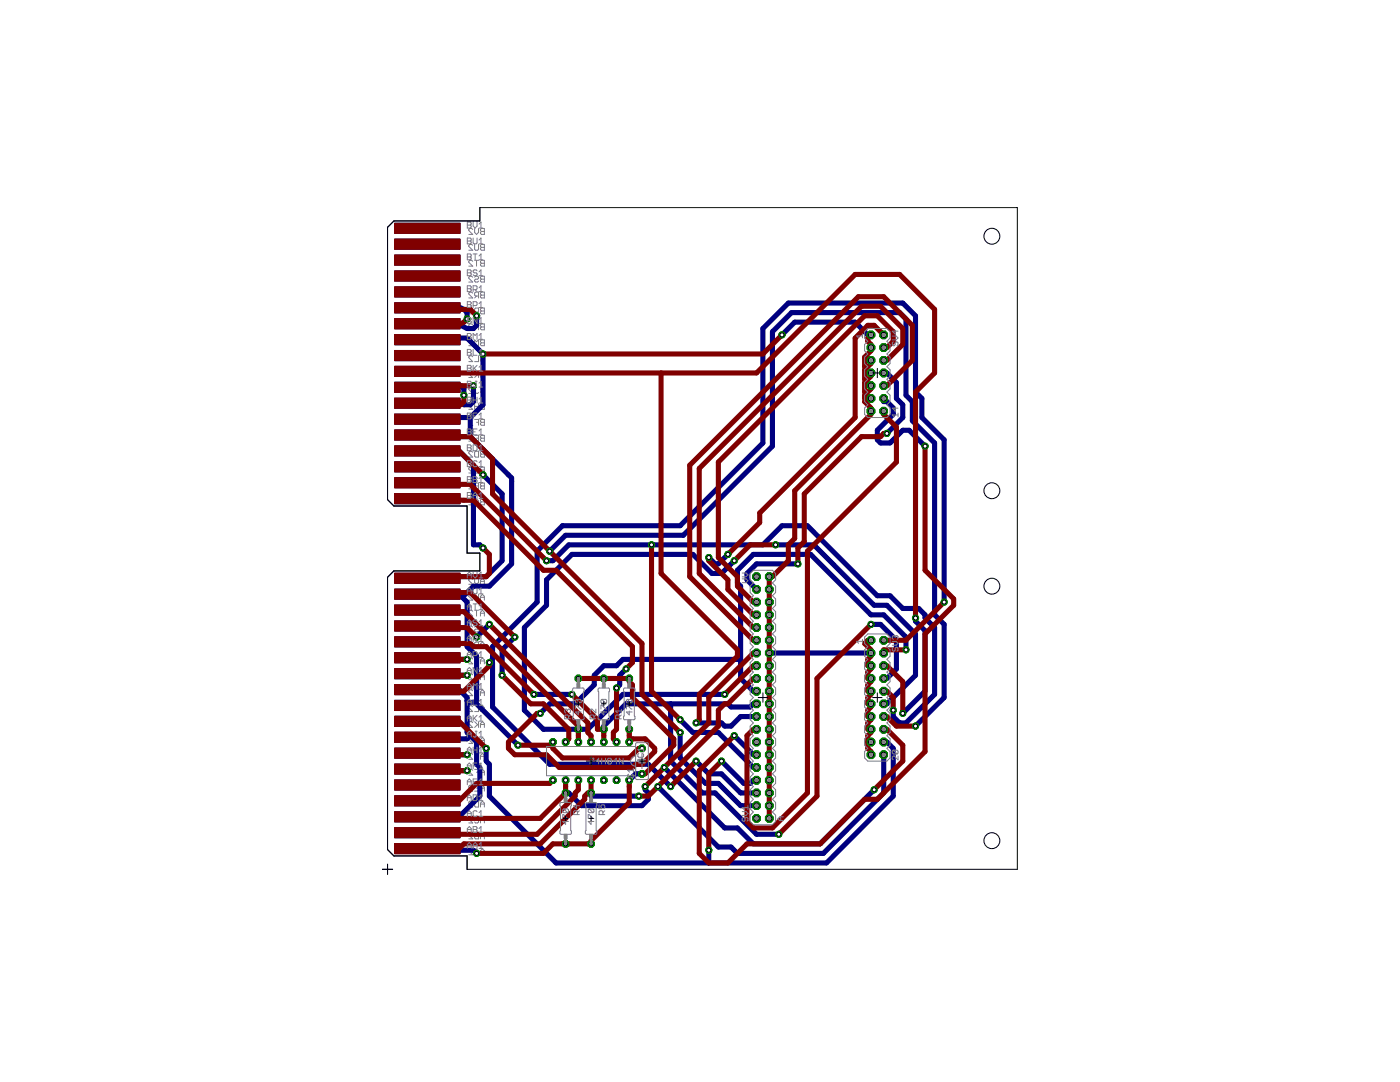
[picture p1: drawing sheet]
<svg xmlns="http://www.w3.org/2000/svg" width="279mm" height="216mm" viewBox="0 0 279 216" stroke-linecap="round" stroke-linejoin="round" font-family="sans-serif">
<g fill="none" stroke="#808080" stroke-width=".2">
<path d="M94.3 45.8l-.2-.2h-.4l-.1 .2v.2l.7 .8h-.7M94.3 49l-.2-.2h-.4l-.1 .2v.2l.7 .7h-.7M94.3 52.1l-.2-.2h-.4l-.1 .2v.2l.7 .8h-.7M94.3 55.3l-.2-.2h-.4l-.1 .2v.2l.7 .8h-.7M94.3 58.5l-.2-.2h-.4l-.1 .2v.2l.7 .8h-.7M94.7 45.6v.8l.4 .4 .4-.4v-.8M94.7 48.8v.9l.2 .2h.4l.2-.2v-.9M94.7 55.3l.2-.2h.4l.2 .4-.2 .2h-.4l-.2 .4 .2 .2h.4l.2-.2M94.7 51.9h.8M95.1 51.9v1.2M95.1 59.1l-.4 .4M95.5 59.1h-.6l-.2-.2v-.4l.2-.2h.6v1.2"/>
<path d="M95.9 45.8l.2-.2h.6v1.2h-.6l-.2-.2 .2-.4zM95.9 49l.2-.2h.6v1.1h-.6l-.2-.2 .2-.3zM95.9 52.1l.2-.2h.6v1.2h-.6l-.2-.2 .2-.4zM95.9 55.3l.2-.2h.6v1.2h-.6l-.2-.2 .2-.4zM95.9 58.5l.2-.2h.6v1.2h-.6l-.2-.2 .2-.4zM96.1 46.2h.6M96.1 49.4h.6M96.1 52.5h.6M96.1 55.7h.6M96.1 58.9h.6M94.3 61.7l-.2-.2h-.4l-.1 .2v.1l.7 .8h-.7M94.3 64.8l-.2-.2h-.4l-.1 .2v.2l.7 .8h-.7"/>
<path d="M94.3 68l-.2-.2h-.4l-.1 .2v.2l.7 .8h-.7M94.3 71.2l-.2-.2h-.4l-.1 .2v.2l.7 .8h-.7M94.3 74.4l-.2-.2h-.4l-.1 .2v.1l.7 .8h-.7M94.3 77.5l-.2-.2h-.4l-.1 .2v.2l.7 .8h-.7M94.7 64.6v1.2l.8-1.2v1.2M94.7 69v-1.2l.4 .4 .4-.4v1.2M94.7 74.2l.8 .8M94.7 77.3h.4M94.9 77.3v1l.2 .2 .4-.2M95.3 74.7l-.6 .6M95.5 62.3h-.6l-.2-.2v-.4l.2-.2h.6v1.1M95.5 71v1.2h-.8"/>
<path d="M95.5 74.2v1.1M95.9 61.7l.2-.2h.6v1.1h-.6l-.2-.2 .2-.3zM95.9 64.8l.2-.2h.6v1.2h-.6l-.2-.2 .2-.4zM95.9 68l.2-.2h.6v1.2h-.6l-.2-.2 .2-.4zM95.9 71.2l.2-.2h.6v1.2h-.6l-.2-.2 .2-.4zM95.9 74.4l.2-.2h.6v1.1h-.6l-.2-.2 .2-.4zM95.9 77.5l.2-.2h.6v1.2h-.6l-.2-.2 .2-.4zM96.1 62.1h.6M96.1 65.2h.6M96.1 68.4h.6M96.1 71.6h.6M96.1 74.7h.6"/>
<path d="M96.1 77.9h.6M94.3 80.7l-.2-.2h-.4l-.1 .2v.2l.7 .8h-.7M94.3 83.9l-.2-.2h-.4l-.1 .2v.2l.7 .8h-.7M94.3 87.1l-.2-.2h-.4l-.1 .2v.1l.7 .8h-.7M94.3 90.2l-.2-.2h-.4l-.1 .2v.2l.7 .8h-.7M94.3 93.4l-.2-.2h-.4l-.1 .2v.2l.7 .8h-.7M94.3 96.6l-.2-.2h-.4l-.1 .2v.2l.7 .8h-.7M94.3 99.8l-.2-.3h-.4l-.1 .3v.1l.7 .8h-.7M94.7 83.7h.8v1.2M94.7 86.9h.8v1.1h-.8M94.7 93.4l.2-.2h.4l.2 .2v.8l-.2 .2h-.4l-.2-.2M94.7 80.5v1.2"/>
<path d="M94.7 81.1h.8M94.9 90h.6v1.2h-.6l-.2-.2v-.8zM94.9 96.4h.6v1.2h-.6l-.2-.2 .2-.4-.2-.4zM94.9 97h.6M95.1 84.3h.4M95.1 87.4h.4M95.5 80.5v1.2M95.9 80.7l.2-.2h.6v1.2h-.6l-.2-.2 .2-.4zM95.9 83.9l.2-.2h.6v1.2h-.6l-.2-.2 .2-.4zM95.9 87.1l.2-.2h.6v1.1h-.6l-.2-.2 .2-.4zM95.9 90.2l.2-.2h.6v1.2h-.6l-.2-.2 .2-.4zM95.9 93.4l.2-.2h.6v1.2h-.6l-.2-.2 .2-.4z"/>
<path d="M95.9 96.6l.2-.2h.6v1.2h-.6l-.2-.2 .2-.4zM96.1 99.5h.6v1.2h-.6l-.2-.2 .2-.4-.2-.3zM96.1 81.1h.6M96.1 84.3h.6M96.1 87.4h.6M96.1 90.6h.6M96.1 93.8h.6M96.1 97h.6M94.3 115.6l-.2-.2h-.4l-.1 .2v.2l.7 .8h-.7M94.3 118.8l-.2-.2h-.4l-.1 .2v.2l.7 .8h-.7M94.7 100.7v-.8l.4-.4 .4 .4v.8M94.7 115.4v.8l.4 .4 .4-.4v-.8"/>
<path d="M94.7 118.6v1l.2 .2h.4l.2-.2v-1M94.7 100.1h.8M95.9 116.6v-.8l.4-.4 .4 .4v.8M95.9 119.8v-.8l.4-.4 .4 .4v.8M95.9 116h.8M95.9 119.2h.8M96.1 100.1h.6M94.3 122l-.2-.2h-.4l-.1 .2v.2l.7 .7h-.7M94.3 125.1l-.2-.2h-.4l-.1 .2v.2l.7 .8h-.7M94.3 128.3l-.2-.2h-.4l-.1 .2v.2l.7 .8h-.7M94.3 131.5l-.2-.2h-.4l-.1 .2v.2l.7 .8h-.7M94.3 134.7l-.2-.2h-.4l-.1 .2v.2l.7 .7h-.7"/>
<path d="M94.3 137.8l-.2-.2h-.4l-.1 .2v.2l.7 .8h-.7M94.7 125.1l.2-.2h.4l.2 .4-.2 .2h-.4l-.2 .4 .2 .2h.4l.2-.2M94.7 134.5v1.1l.8-1.1v1.1M94.7 138.8v-1.2l.4 .4 .4-.4v1.2M94.7 121.8h.8M95.1 121.8v1.1M95.1 128.9l-.4 .4M95.5 128.9h-.6l-.2-.2v-.4l.2-.2h.6v1.2M95.5 132.1h-.6l-.2-.2v-.4l.2-.2h.6v1.2M95.9 122.9v-.7l.4-.4 .4 .4v.7M95.9 126.1v-.8l.4-.4 .4 .4v.8M95.9 129.3v-.8l.4-.4 .4 .4v.8"/>
<path d="M95.9 132.5v-.8l.4-.4 .4 .4v.8M95.9 135.6v-.7l.4-.4 .4 .4v.7M95.9 138.8v-.8l.4-.4 .4 .4v.8M95.9 122.4h.8M95.9 125.5h.8M95.9 128.7h.8M95.9 131.9h.8M95.9 135.1h.8M95.9 138.2h.8M94.3 141l-.2-.2h-.4l-.1 .2v.2l.7 .8h-.7M94.3 144.2l-.2-.2h-.4l-.1 .2v.2l.7 .8h-.7M94.3 147.4l-.2-.2h-.4l-.1 .2v.2l.7 .7h-.7"/>
<path d="M94.3 150.5l-.2-.2h-.4l-.1 .2v.2l.7 .8h-.7M94.3 153.7l-.2-.2h-.4l-.1 .2v.2l.7 .8h-.7M94.3 156.9l-.2-.2h-.4l-.1 .2v.2l.7 .8h-.7M94.7 153.5h.8v1.2M94.7 156.7h.8v1.2h-.8M94.7 150.3v1.2M94.7 144l.8 .8M94.7 147.2h.4M94.7 150.9h.8M94.9 147.2v.9l.2 .2 .4-.2M95.1 154.1h.4M95.1 157.3h.4"/>
<path d="M95.3 144.6l-.6 .6M95.5 140.8v1.2h-.8M95.5 144v1.2M95.5 150.3v1.2M95.9 142v-.8l.4-.4 .4 .4v.8M95.9 145.2v-.8l.4-.4 .4 .4v.8M95.9 148.3v-.7l.4-.4 .4 .4v.7M95.9 151.5v-.8l.4-.4 .4 .4v.8M95.9 154.7v-.8l.4-.4 .4 .4v.8M95.9 157.9v-.8l.4-.4 .4 .4v.8M95.9 141.4h.8M95.9 144.6h.8"/>
<path d="M95.9 147.7h.8M95.9 150.9h.8M95.9 154.1h.8M95.9 157.3h.8M94.3 160.1l-.2-.2h-.4l-.1 .2v.2l.7 .7h-.7M94.3 163.2l-.2-.2h-.4l-.1 .2v.2l.7 .8h-.7M94.3 166.4l-.2-.2h-.4l-.1 .2v.2l.7 .8h-.7M94.3 169.6l-.2-.2h-.4l-.1 .2v.2l.7 .8h-.7M94.7 160.1l.2-.2h.6v1.1h-.6l-.2-.2zM94.7 163.2l.2-.2h.4l.2 .2v.8l-.2 .2h-.4l-.2-.2M94.7 170.6v-.8l.4-.4 .4 .4v.8M94.7 170h.8"/>
<path d="M94.9 166.2h.6v1.2h-.6l-.2-.2 .2-.4-.2-.4zM94.9 166.8h.6M95.9 161v-.7l.4-.4 .4 .4v.7M95.9 164.2v-.8l.4-.4 .4 .4v.8M95.9 167.4v-.8l.4-.4 .4 .4v.8M95.9 170.6v-.8l.4-.4 .4 .4v.8M95.9 160.4h.8M95.9 163.6h.8M95.9 166.8h.8M95.9 170h.8"/>
</g>
<g fill="#000080" stroke="#000080" stroke-width=".2">
<path d="M78.7 44.5h13.1v2.1h-13.1z"/>
<path d="M78.7 47.7h13.1v2h-13.1z"/>
<path d="M78.7 50.9h13.1v2h-13.1z"/>
<path d="M78.7 54.1h13.1v2h-13.1z"/>
<path d="M78.7 57.2h13.1v2.1h-13.1z"/>
<path d="M78.7 60.4h13.1v2h-13.1z"/>
<path d="M78.7 63.6h13.1v2h-13.1z"/>
<path d="M78.7 66.8h13.1v2h-13.1z"/>
<path d="M78.7 69.9h13.1v2.1h-13.1z"/>
<path d="M78.7 73.1h13.1v2h-13.1z"/>
<path d="M78.7 76.3h13.1v2h-13.1z"/>
<path d="M78.7 79.4h13.1v2.1h-13.1z"/>
<path d="M78.7 82.6h13.1v2h-13.1z"/>
<path d="M78.7 85.8h13.1v2h-13.1z"/>
<path d="M78.7 89h13.1v2h-13.1z"/>
<path d="M78.7 92.1h13.1v2.1h-13.1z"/>
<path d="M78.7 95.3h13.1v2h-13.1z"/>
<path d="M78.7 98.5h13.1v2h-13.1z"/>
<path d="M78.7 114.4h13.1v2h-13.1z"/>
<path d="M78.7 117.5h13.1v2.1h-13.1z"/>
<path d="M78.7 120.7h13.1v2h-13.1z"/>
<path d="M78.7 123.9h13.1v2h-13.1z"/>
<path d="M78.7 127.1h13.1v2h-13.1z"/>
<path d="M78.7 130.2h13.1v2.1h-13.1z"/>
<path d="M78.7 133.4h13.1v2h-13.1z"/>
<path d="M78.7 136.6h13.1v2h-13.1z"/>
<path d="M78.7 139.7h13.1v2.1h-13.1z"/>
<path d="M78.7 142.9h13.1v2h-13.1z"/>
<path d="M78.7 146.1h13.1v2h-13.1z"/>
<path d="M78.7 149.3h13.1v2h-13.1z"/>
<path d="M78.7 152.4h13.1v2.1h-13.1z"/>
<path d="M78.7 155.6h13.1v2h-13.1z"/>
<path d="M78.7 158.8h13.1v2h-13.1z"/>
<path d="M78.7 162h13.1v2h-13.1z"/>
<path d="M78.7 165.1h13.1v2.1h-13.1z"/>
<path d="M78.7 168.3h13.1v2h-13.1z"/>
</g>
<g fill="none" stroke="#000080" stroke-width="1">
<path d="M85.3 67.8l7.9-.3 3.2 3.1v10.2l-2.5 2.5M85.3 61.4l6-.3 1.3 .6 .6 .7v1.2M85.3 77.3l6.6-.3 .7 .6v1.3M94.5 77v3.1l-.6 .7h-1.3l-1.3-.7-6 .4M95.1 63v1.9l-.6 .7h-1.3l-1.3-.7-6.6-.3M156.1 66.8l2.5-2.5h12.1l2.5 2.5h.6M176.4 79.5v.6h.6l1.3 1.3v1.3l-3.2 3.2v1.9l.6 .6h1.9l2.6-2.5h1.2l3.2 3.1M176.4 74.4h.6l1.9 1.9v3.2l1.3 1.3v2.5l-3.2 3.2M85.3 86.8l4.7 .3h3.9M85.3 90l6-.3 3.2 3.1v15.9h1.3l.6 .6M93.9 83.3v3.8M93.9 83.3l-8.6 .3"/>
<path d="M93.9 87.1l8.2 8.3v17.1l-4.4 4.5h-3.2l-2.2 2.2M96.4 94.7l3.8 3.9v13.3l-3.2 3.2h-5.7l-6 .3M85.3 118.6l6-.4 1.9 1.9v8.9l1.9 1.9v8.9l-.3 .3M109.1 111.9h1.2l3.2-3.2h38.8l3.8-3.8h5l14 14h2.5l2.6 2.5h3.1l1.3 1.3v.6l1.9 1.9v13.4l-5.7 5.7h-1.3l-1.2-1.3v-1.3M109.7 110l3.2-3.2h23.5l17.8-17.8v-22.8l3.8-3.8h21.5l1.3 1.2v15.3l1.3 1.2v3.8l4.4 4.5v34.3l1.9 1.9v14.6l-5.7 5.7M145.3 110.6l-1.9 1.9h-.7l-1.2-1.2M146.5 111.9l-2.5 2.5h-1.9l-3.8-3.8h-24.1l-5.1 5.1v5.1l-4.5 4.4v16.5l3.9 3.8h8.8l7-6.9h20.3M154.8 108.7h7.6l12.1 12.1h2.5l5.7 5.7v8.2l-5.7 5.7h-.6M159.2 112.5h-8.2l-1.9 1.9v1.3l1.9 1.9M85.3 128.1l7.9 .3M85.3 137.6l6-.3 1.9 1.9v7l1.9 1.9v4.4l.7 .6v5.8l-4.5 4.4-6-.3M85.3 131.3l7.9 .3"/>
<path d="M85.3 134.4l7.9 .3M93.2 139.8l.3 .3h1.3M97.7 124.6l-2.6 2.5M98 131.9l.3 .3v8.9l11.4 11.4h19.7l4.4 4.5M102.7 127.1l-2.5 2.6v5M106.6 138.6h7.6M124.9 133.5l-1.2 1.2v2l-.7 .6M147.8 131.6h-23.5l-1.3 1.2h-2.5l-1.9 1.9v2l-3.8 3.7h-5.1l-1.9 1.9M153.5 130.3h20.3M173.8 124.6h1.9l3.2 3.2v5.7l-1.9 1.9h-.6M180.8 129.7v-2.6l-4.4-4.4h-2.6l-12-12.1h-11.5l-3.1 3.2v2.5l.6 .7v18.4l2.5 2.5h.7M182.7 123.3v.7l1.9 1.9v12l-4.4 4.4"/>
<path d="M188.4 120.1v-32.3l-4.4-4.5v-3.8l-1.3-1.3v-15.2l-2.5-2.5h-22.9l-5 5.1v22.8l-16.6 16.5h-23.5l-5 5.1v10.1l-8.9 8.9v2.6l-.6 .6M85.3 150.3l7.9 .3M85.3 153.5l7.9 .3M93.9 146.8l-.7 .6-7.9-.3M94.8 140.1l8.6 8.6M118 158.2v.7h9.5M128.1 154.4h-1.2l-1.3 1.3M128.8 157v.6l.6 .6v1.3l-1.3 1.3h-12l-2.6-2.6h-.6M132.6 153.1l12 12.1h2.6l3.1 3.2h13.4l10.8-10.8M133.8 140.4v11.5l6.4 6.3h2.5l8.3 8.3h4.4M135.7 146.2v5l5.1 5.1h2.6l4.4 4.5h3.2M135.7 143.6l2.6 2.6h5.1l6.9 6.9h.7"/>
<path d="M138.9 151.9l2.6 2.5h2.5l3.8 3.8h3.2M144 151.9l4.4 4.4h1.3l.6-.6h.7M146.5 146.8l3.8 3.8h.7M151 140.4h-.7l-.6 .7h-3.8l-.6-.7h-20.4l-4.4 4.5v.6M151 143h-3.2l-1.9 1.9h-1.3l-.6-.6h-5.1M176.4 150.6v7.6l-12.1 12.1h-17.1l-1.3-1.3h-2.5l-12.1-12M176.4 148.1h.6l1.3 1.2v9.6l-13.3 13.3h-54l-13.3-13.3v-6.4l-.7-.6v-2.6M85.3 169.3l6 .4h3.2l.6 .6M141.5 169.7v2.5"/>
</g>
<path d="M93.2 128.4v.6" fill="none" stroke="#000080" stroke-width=".42"/>
<circle cx="125.6" cy="148.1" r=".71" fill="#008000" stroke="#008000" stroke-width=".2"/>
<circle cx="125.6" cy="148.1" r=".4" fill="#fff" stroke="#000" stroke-width=".2"/>
<circle cx="123" cy="148.1" r=".71" fill="#008000" stroke="#008000" stroke-width=".2"/>
<circle cx="123" cy="148.1" r=".4" fill="#fff" stroke="#000" stroke-width=".2"/>
<circle cx="110.3" cy="148.1" r=".71" fill="#008000" stroke="#008000" stroke-width=".2"/>
<circle cx="110.3" cy="148.1" r=".4" fill="#fff" stroke="#000" stroke-width=".2"/>
<circle cx="110.3" cy="155.7" r=".71" fill="#008000" stroke="#008000" stroke-width=".2"/>
<circle cx="110.3" cy="155.7" r=".4" fill="#fff" stroke="#000" stroke-width=".2"/>
<circle cx="120.5" cy="148.1" r=".71" fill="#008000" stroke="#008000" stroke-width=".2"/>
<circle cx="120.5" cy="148.1" r=".4" fill="#fff" stroke="#000" stroke-width=".2"/>
<circle cx="118" cy="148.1" r=".71" fill="#008000" stroke="#008000" stroke-width=".2"/>
<circle cx="118" cy="148.1" r=".4" fill="#fff" stroke="#000" stroke-width=".2"/>
<circle cx="112.9" cy="148.1" r=".71" fill="#008000" stroke="#008000" stroke-width=".2"/>
<circle cx="112.9" cy="148.1" r=".4" fill="#fff" stroke="#000" stroke-width=".2"/>
<circle cx="115.4" cy="148.1" r=".71" fill="#008000" stroke="#008000" stroke-width=".2"/>
<circle cx="115.4" cy="148.1" r=".4" fill="#fff" stroke="#000" stroke-width=".2"/>
<circle cx="112.9" cy="155.7" r=".71" fill="#008000" stroke="#008000" stroke-width=".2"/>
<circle cx="112.9" cy="155.7" r=".4" fill="#fff" stroke="#000" stroke-width=".2"/>
<circle cx="115.4" cy="155.7" r=".71" fill="#008000" stroke="#008000" stroke-width=".2"/>
<circle cx="115.4" cy="155.7" r=".4" fill="#fff" stroke="#000" stroke-width=".2"/>
<circle cx="118" cy="155.7" r=".71" fill="#008000" stroke="#008000" stroke-width=".2"/>
<circle cx="118" cy="155.7" r=".4" fill="#fff" stroke="#000" stroke-width=".2"/>
<circle cx="120.5" cy="155.7" r=".71" fill="#008000" stroke="#008000" stroke-width=".2"/>
<circle cx="120.5" cy="155.7" r=".4" fill="#fff" stroke="#000" stroke-width=".2"/>
<circle cx="123" cy="155.7" r=".71" fill="#008000" stroke="#008000" stroke-width=".2"/>
<circle cx="123" cy="155.7" r=".4" fill="#fff" stroke="#000" stroke-width=".2"/>
<circle cx="125.6" cy="155.7" r=".71" fill="#008000" stroke="#008000" stroke-width=".2"/>
<circle cx="125.6" cy="155.7" r=".4" fill="#fff" stroke="#000" stroke-width=".2"/>
<circle cx="125.6" cy="145.5" r=".71" fill="#008000" stroke="#008000" stroke-width=".2"/>
<circle cx="125.6" cy="145.5" r=".4" fill="#fff" stroke="#000" stroke-width=".2"/>
<circle cx="125.6" cy="135.4" r=".71" fill="#008000" stroke="#008000" stroke-width=".2"/>
<circle cx="125.6" cy="135.4" r=".4" fill="#fff" stroke="#000" stroke-width=".2"/>
<circle cx="128.1" cy="154.4" r=".71" fill="#008000" stroke="#008000" stroke-width=".2"/>
<circle cx="128.1" cy="154.4" r=".4" fill="#fff" stroke="#000" stroke-width=".2"/>
<circle cx="128.1" cy="149.3" r=".71" fill="#008000" stroke="#008000" stroke-width=".2"/>
<circle cx="128.1" cy="149.3" r=".4" fill="#fff" stroke="#000" stroke-width=".2"/>
<circle cx="120.5" cy="145.5" r=".71" fill="#008000" stroke="#008000" stroke-width=".2"/>
<circle cx="120.5" cy="145.5" r=".4" fill="#fff" stroke="#000" stroke-width=".2"/>
<circle cx="120.5" cy="135.4" r=".71" fill="#008000" stroke="#008000" stroke-width=".2"/>
<circle cx="120.5" cy="135.4" r=".4" fill="#fff" stroke="#000" stroke-width=".2"/>
<circle cx="115.4" cy="145.5" r=".71" fill="#008000" stroke="#008000" stroke-width=".2"/>
<circle cx="115.4" cy="145.5" r=".4" fill="#fff" stroke="#000" stroke-width=".2"/>
<circle cx="115.4" cy="135.4" r=".71" fill="#008000" stroke="#008000" stroke-width=".2"/>
<circle cx="115.4" cy="135.4" r=".4" fill="#fff" stroke="#000" stroke-width=".2"/>
<circle cx="112.9" cy="158.2" r=".71" fill="#008000" stroke="#008000" stroke-width=".2"/>
<circle cx="112.9" cy="158.2" r=".4" fill="#fff" stroke="#000" stroke-width=".2"/>
<circle cx="112.9" cy="168.4" r=".71" fill="#008000" stroke="#008000" stroke-width=".2"/>
<circle cx="112.9" cy="168.4" r=".4" fill="#fff" stroke="#000" stroke-width=".2"/>
<circle cx="118" cy="158.2" r=".71" fill="#008000" stroke="#008000" stroke-width=".2"/>
<circle cx="118" cy="158.2" r=".4" fill="#fff" stroke="#000" stroke-width=".2"/>
<circle cx="118" cy="168.4" r=".71" fill="#008000" stroke="#008000" stroke-width=".2"/>
<circle cx="118" cy="168.4" r=".4" fill="#fff" stroke="#000" stroke-width=".2"/>
<circle cx="153.5" cy="163.3" r=".83" fill="#008000" stroke="#008000" stroke-width=".2"/>
<circle cx="153.5" cy="163.3" r=".51" fill="#fff" stroke="#000" stroke-width=".2"/>
<circle cx="153.5" cy="160.8" r=".83" fill="#008000" stroke="#008000" stroke-width=".2"/>
<circle cx="153.5" cy="160.8" r=".51" fill="#fff" stroke="#000" stroke-width=".2"/>
<circle cx="153.5" cy="158.2" r=".83" fill="#008000" stroke="#008000" stroke-width=".2"/>
<circle cx="153.5" cy="158.2" r=".51" fill="#fff" stroke="#000" stroke-width=".2"/>
<circle cx="153.5" cy="155.7" r=".83" fill="#008000" stroke="#008000" stroke-width=".2"/>
<circle cx="153.5" cy="155.7" r=".51" fill="#fff" stroke="#000" stroke-width=".2"/>
<circle cx="153.5" cy="153.1" r=".83" fill="#008000" stroke="#008000" stroke-width=".2"/>
<circle cx="153.5" cy="153.1" r=".51" fill="#fff" stroke="#000" stroke-width=".2"/>
<circle cx="153.5" cy="150.6" r=".83" fill="#008000" stroke="#008000" stroke-width=".2"/>
<circle cx="153.5" cy="150.6" r=".51" fill="#fff" stroke="#000" stroke-width=".2"/>
<circle cx="151" cy="163.3" r=".83" fill="#008000" stroke="#008000" stroke-width=".2"/>
<circle cx="151" cy="163.3" r=".51" fill="#fff" stroke="#000" stroke-width=".2"/>
<circle cx="151" cy="160.8" r=".83" fill="#008000" stroke="#008000" stroke-width=".2"/>
<circle cx="151" cy="160.8" r=".51" fill="#fff" stroke="#000" stroke-width=".2"/>
<circle cx="151" cy="158.2" r=".83" fill="#008000" stroke="#008000" stroke-width=".2"/>
<circle cx="151" cy="158.2" r=".51" fill="#fff" stroke="#000" stroke-width=".2"/>
<circle cx="151" cy="155.7" r=".83" fill="#008000" stroke="#008000" stroke-width=".2"/>
<circle cx="151" cy="155.7" r=".51" fill="#fff" stroke="#000" stroke-width=".2"/>
<circle cx="151" cy="153.1" r=".83" fill="#008000" stroke="#008000" stroke-width=".2"/>
<circle cx="151" cy="153.1" r=".51" fill="#fff" stroke="#000" stroke-width=".2"/>
<circle cx="151" cy="150.6" r=".83" fill="#008000" stroke="#008000" stroke-width=".2"/>
<circle cx="151" cy="150.6" r=".51" fill="#fff" stroke="#000" stroke-width=".2"/>
<circle cx="153.5" cy="148.1" r=".83" fill="#008000" stroke="#008000" stroke-width=".2"/>
<circle cx="153.5" cy="148.1" r=".51" fill="#fff" stroke="#000" stroke-width=".2"/>
<circle cx="151" cy="148.1" r=".83" fill="#008000" stroke="#008000" stroke-width=".2"/>
<circle cx="151" cy="148.1" r=".51" fill="#fff" stroke="#000" stroke-width=".2"/>
<circle cx="153.5" cy="145.5" r=".83" fill="#008000" stroke="#008000" stroke-width=".2"/>
<circle cx="153.5" cy="145.5" r=".51" fill="#fff" stroke="#000" stroke-width=".2"/>
<circle cx="153.5" cy="143" r=".83" fill="#008000" stroke="#008000" stroke-width=".2"/>
<circle cx="153.5" cy="143" r=".51" fill="#fff" stroke="#000" stroke-width=".2"/>
<circle cx="153.5" cy="140.4" r=".83" fill="#008000" stroke="#008000" stroke-width=".2"/>
<circle cx="153.5" cy="140.4" r=".51" fill="#fff" stroke="#000" stroke-width=".2"/>
<circle cx="153.5" cy="137.9" r=".83" fill="#008000" stroke="#008000" stroke-width=".2"/>
<circle cx="153.5" cy="137.9" r=".51" fill="#fff" stroke="#000" stroke-width=".2"/>
<circle cx="153.5" cy="135.4" r=".83" fill="#008000" stroke="#008000" stroke-width=".2"/>
<circle cx="153.5" cy="135.4" r=".51" fill="#fff" stroke="#000" stroke-width=".2"/>
<circle cx="153.5" cy="132.8" r=".83" fill="#008000" stroke="#008000" stroke-width=".2"/>
<circle cx="153.5" cy="132.8" r=".51" fill="#fff" stroke="#000" stroke-width=".2"/>
<circle cx="151" cy="145.5" r=".83" fill="#008000" stroke="#008000" stroke-width=".2"/>
<circle cx="151" cy="145.5" r=".51" fill="#fff" stroke="#000" stroke-width=".2"/>
<circle cx="151" cy="143" r=".83" fill="#008000" stroke="#008000" stroke-width=".2"/>
<circle cx="151" cy="143" r=".51" fill="#fff" stroke="#000" stroke-width=".2"/>
<circle cx="151" cy="140.4" r=".83" fill="#008000" stroke="#008000" stroke-width=".2"/>
<circle cx="151" cy="140.4" r=".51" fill="#fff" stroke="#000" stroke-width=".2"/>
<circle cx="151" cy="137.9" r=".83" fill="#008000" stroke="#008000" stroke-width=".2"/>
<circle cx="151" cy="137.9" r=".51" fill="#fff" stroke="#000" stroke-width=".2"/>
<circle cx="151" cy="135.4" r=".83" fill="#008000" stroke="#008000" stroke-width=".2"/>
<circle cx="151" cy="135.4" r=".51" fill="#fff" stroke="#000" stroke-width=".2"/>
<circle cx="151" cy="132.8" r=".83" fill="#008000" stroke="#008000" stroke-width=".2"/>
<circle cx="151" cy="132.8" r=".51" fill="#fff" stroke="#000" stroke-width=".2"/>
<circle cx="153.5" cy="130.3" r=".83" fill="#008000" stroke="#008000" stroke-width=".2"/>
<circle cx="153.5" cy="130.3" r=".51" fill="#fff" stroke="#000" stroke-width=".2"/>
<circle cx="151" cy="130.3" r=".83" fill="#008000" stroke="#008000" stroke-width=".2"/>
<circle cx="151" cy="130.3" r=".51" fill="#fff" stroke="#000" stroke-width=".2"/>
<circle cx="153.5" cy="127.8" r=".83" fill="#008000" stroke="#008000" stroke-width=".2"/>
<circle cx="153.5" cy="127.8" r=".51" fill="#fff" stroke="#000" stroke-width=".2"/>
<circle cx="153.5" cy="125.2" r=".83" fill="#008000" stroke="#008000" stroke-width=".2"/>
<circle cx="153.5" cy="125.2" r=".51" fill="#fff" stroke="#000" stroke-width=".2"/>
<circle cx="153.5" cy="122.7" r=".83" fill="#008000" stroke="#008000" stroke-width=".2"/>
<circle cx="153.5" cy="122.7" r=".51" fill="#fff" stroke="#000" stroke-width=".2"/>
<circle cx="153.5" cy="120.1" r=".83" fill="#008000" stroke="#008000" stroke-width=".2"/>
<circle cx="153.5" cy="120.1" r=".51" fill="#fff" stroke="#000" stroke-width=".2"/>
<circle cx="153.5" cy="117.6" r=".83" fill="#008000" stroke="#008000" stroke-width=".2"/>
<circle cx="153.5" cy="117.6" r=".51" fill="#fff" stroke="#000" stroke-width=".2"/>
<circle cx="153.5" cy="115.1" r=".83" fill="#008000" stroke="#008000" stroke-width=".2"/>
<circle cx="153.5" cy="115.1" r=".51" fill="#fff" stroke="#000" stroke-width=".2"/>
<circle cx="151" cy="127.8" r=".83" fill="#008000" stroke="#008000" stroke-width=".2"/>
<circle cx="151" cy="127.8" r=".51" fill="#fff" stroke="#000" stroke-width=".2"/>
<circle cx="151" cy="125.2" r=".83" fill="#008000" stroke="#008000" stroke-width=".2"/>
<circle cx="151" cy="125.2" r=".51" fill="#fff" stroke="#000" stroke-width=".2"/>
<circle cx="151" cy="122.7" r=".83" fill="#008000" stroke="#008000" stroke-width=".2"/>
<circle cx="151" cy="122.7" r=".51" fill="#fff" stroke="#000" stroke-width=".2"/>
<circle cx="151" cy="120.1" r=".83" fill="#008000" stroke="#008000" stroke-width=".2"/>
<circle cx="151" cy="120.1" r=".51" fill="#fff" stroke="#000" stroke-width=".2"/>
<circle cx="151" cy="117.6" r=".83" fill="#008000" stroke="#008000" stroke-width=".2"/>
<circle cx="151" cy="117.6" r=".51" fill="#fff" stroke="#000" stroke-width=".2"/>
<circle cx="151" cy="115.1" r=".83" fill="#008000" stroke="#008000" stroke-width=".2"/>
<circle cx="151" cy="115.1" r=".51" fill="#fff" stroke="#000" stroke-width=".2"/>
<circle cx="173.8" cy="127.8" r=".83" fill="#008000" stroke="#008000" stroke-width=".2"/>
<circle cx="173.8" cy="127.8" r=".51" fill="#fff" stroke="#000" stroke-width=".2"/>
<circle cx="173.8" cy="130.3" r=".83" fill="#008000" stroke="#008000" stroke-width=".2"/>
<circle cx="173.8" cy="130.3" r=".51" fill="#fff" stroke="#000" stroke-width=".2"/>
<circle cx="173.8" cy="132.8" r=".83" fill="#008000" stroke="#008000" stroke-width=".2"/>
<circle cx="173.8" cy="132.8" r=".51" fill="#fff" stroke="#000" stroke-width=".2"/>
<circle cx="173.8" cy="135.4" r=".83" fill="#008000" stroke="#008000" stroke-width=".2"/>
<circle cx="173.8" cy="135.4" r=".51" fill="#fff" stroke="#000" stroke-width=".2"/>
<circle cx="173.8" cy="137.9" r=".83" fill="#008000" stroke="#008000" stroke-width=".2"/>
<circle cx="173.8" cy="137.9" r=".51" fill="#fff" stroke="#000" stroke-width=".2"/>
<circle cx="173.8" cy="140.4" r=".83" fill="#008000" stroke="#008000" stroke-width=".2"/>
<circle cx="173.8" cy="140.4" r=".51" fill="#fff" stroke="#000" stroke-width=".2"/>
<circle cx="176.4" cy="127.8" r=".83" fill="#008000" stroke="#008000" stroke-width=".2"/>
<circle cx="176.4" cy="127.8" r=".51" fill="#fff" stroke="#000" stroke-width=".2"/>
<circle cx="176.4" cy="130.3" r=".83" fill="#008000" stroke="#008000" stroke-width=".2"/>
<circle cx="176.4" cy="130.3" r=".51" fill="#fff" stroke="#000" stroke-width=".2"/>
<circle cx="176.4" cy="132.8" r=".83" fill="#008000" stroke="#008000" stroke-width=".2"/>
<circle cx="176.4" cy="132.8" r=".51" fill="#fff" stroke="#000" stroke-width=".2"/>
<circle cx="176.4" cy="135.4" r=".83" fill="#008000" stroke="#008000" stroke-width=".2"/>
<circle cx="176.4" cy="135.4" r=".51" fill="#fff" stroke="#000" stroke-width=".2"/>
<circle cx="176.4" cy="137.9" r=".83" fill="#008000" stroke="#008000" stroke-width=".2"/>
<circle cx="176.4" cy="137.9" r=".51" fill="#fff" stroke="#000" stroke-width=".2"/>
<circle cx="176.4" cy="140.4" r=".83" fill="#008000" stroke="#008000" stroke-width=".2"/>
<circle cx="176.4" cy="140.4" r=".51" fill="#fff" stroke="#000" stroke-width=".2"/>
<circle cx="173.8" cy="143" r=".83" fill="#008000" stroke="#008000" stroke-width=".2"/>
<circle cx="173.8" cy="143" r=".51" fill="#fff" stroke="#000" stroke-width=".2"/>
<circle cx="173.8" cy="145.5" r=".83" fill="#008000" stroke="#008000" stroke-width=".2"/>
<circle cx="173.8" cy="145.5" r=".51" fill="#fff" stroke="#000" stroke-width=".2"/>
<circle cx="176.4" cy="143" r=".83" fill="#008000" stroke="#008000" stroke-width=".2"/>
<circle cx="176.4" cy="143" r=".51" fill="#fff" stroke="#000" stroke-width=".2"/>
<circle cx="176.4" cy="145.5" r=".83" fill="#008000" stroke="#008000" stroke-width=".2"/>
<circle cx="176.4" cy="145.5" r=".51" fill="#fff" stroke="#000" stroke-width=".2"/>
<circle cx="173.8" cy="148.1" r=".83" fill="#008000" stroke="#008000" stroke-width=".2"/>
<circle cx="173.8" cy="148.1" r=".51" fill="#fff" stroke="#000" stroke-width=".2"/>
<circle cx="176.4" cy="148.1" r=".83" fill="#008000" stroke="#008000" stroke-width=".2"/>
<circle cx="176.4" cy="148.1" r=".51" fill="#fff" stroke="#000" stroke-width=".2"/>
<circle cx="173.8" cy="150.6" r=".83" fill="#008000" stroke="#008000" stroke-width=".2"/>
<circle cx="173.8" cy="150.6" r=".51" fill="#fff" stroke="#000" stroke-width=".2"/>
<circle cx="176.4" cy="150.6" r=".83" fill="#008000" stroke="#008000" stroke-width=".2"/>
<circle cx="176.4" cy="150.6" r=".51" fill="#fff" stroke="#000" stroke-width=".2"/>
<circle cx="173.8" cy="66.8" r=".83" fill="#008000" stroke="#008000" stroke-width=".2"/>
<circle cx="173.8" cy="66.8" r=".51" fill="#fff" stroke="#000" stroke-width=".2"/>
<circle cx="173.8" cy="69.4" r=".83" fill="#008000" stroke="#008000" stroke-width=".2"/>
<circle cx="173.8" cy="69.4" r=".51" fill="#fff" stroke="#000" stroke-width=".2"/>
<circle cx="173.8" cy="71.9" r=".83" fill="#008000" stroke="#008000" stroke-width=".2"/>
<circle cx="173.8" cy="71.9" r=".51" fill="#fff" stroke="#000" stroke-width=".2"/>
<circle cx="173.8" cy="74.4" r=".83" fill="#008000" stroke="#008000" stroke-width=".2"/>
<circle cx="173.8" cy="74.4" r=".51" fill="#fff" stroke="#000" stroke-width=".2"/>
<circle cx="173.8" cy="77" r=".83" fill="#008000" stroke="#008000" stroke-width=".2"/>
<circle cx="173.8" cy="77" r=".51" fill="#fff" stroke="#000" stroke-width=".2"/>
<circle cx="173.8" cy="79.5" r=".83" fill="#008000" stroke="#008000" stroke-width=".2"/>
<circle cx="173.8" cy="79.5" r=".51" fill="#fff" stroke="#000" stroke-width=".2"/>
<circle cx="176.4" cy="66.8" r=".83" fill="#008000" stroke="#008000" stroke-width=".2"/>
<circle cx="176.4" cy="66.8" r=".51" fill="#fff" stroke="#000" stroke-width=".2"/>
<circle cx="176.4" cy="69.4" r=".83" fill="#008000" stroke="#008000" stroke-width=".2"/>
<circle cx="176.4" cy="69.4" r=".51" fill="#fff" stroke="#000" stroke-width=".2"/>
<circle cx="176.4" cy="71.9" r=".83" fill="#008000" stroke="#008000" stroke-width=".2"/>
<circle cx="176.4" cy="71.9" r=".51" fill="#fff" stroke="#000" stroke-width=".2"/>
<circle cx="176.4" cy="74.4" r=".83" fill="#008000" stroke="#008000" stroke-width=".2"/>
<circle cx="176.4" cy="74.4" r=".51" fill="#fff" stroke="#000" stroke-width=".2"/>
<circle cx="176.4" cy="77" r=".83" fill="#008000" stroke="#008000" stroke-width=".2"/>
<circle cx="176.4" cy="77" r=".51" fill="#fff" stroke="#000" stroke-width=".2"/>
<circle cx="176.4" cy="79.5" r=".83" fill="#008000" stroke="#008000" stroke-width=".2"/>
<circle cx="176.4" cy="79.5" r=".51" fill="#fff" stroke="#000" stroke-width=".2"/>
<circle cx="173.8" cy="82" r=".83" fill="#008000" stroke="#008000" stroke-width=".2"/>
<circle cx="173.8" cy="82" r=".51" fill="#fff" stroke="#000" stroke-width=".2"/>
<circle cx="176.4" cy="82" r=".83" fill="#008000" stroke="#008000" stroke-width=".2"/>
<circle cx="176.4" cy="82" r=".51" fill="#fff" stroke="#000" stroke-width=".2"/>
<circle cx="103.4" cy="148.7" r=".61" fill="#008000" stroke="#008000" stroke-width=".2"/>
<circle cx="103.4" cy="148.7" r=".4" fill="#fff" stroke="#000" stroke-width=".2"/>
<circle cx="156.1" cy="66.8" r=".61" fill="#008000" stroke="#008000" stroke-width=".2"/>
<circle cx="156.1" cy="66.8" r=".4" fill="#fff" stroke="#000" stroke-width=".2"/>
<circle cx="96.4" cy="70.6" r=".61" fill="#008000" stroke="#008000" stroke-width=".2"/>
<circle cx="96.4" cy="70.6" r=".4" fill="#fff" stroke="#000" stroke-width=".2"/>
<circle cx="97.7" cy="132.2" r=".61" fill="#008000" stroke="#008000" stroke-width=".2"/>
<circle cx="97.7" cy="132.2" r=".4" fill="#fff" stroke="#000" stroke-width=".2"/>
<circle cx="188.4" cy="120.1" r=".61" fill="#008000" stroke="#008000" stroke-width=".2"/>
<circle cx="188.4" cy="120.1" r=".4" fill="#fff" stroke="#000" stroke-width=".2"/>
<circle cx="138.9" cy="151.9" r=".61" fill="#008000" stroke="#008000" stroke-width=".2"/>
<circle cx="138.9" cy="151.9" r=".4" fill="#fff" stroke="#000" stroke-width=".2"/>
<circle cx="133.8" cy="157" r=".61" fill="#008000" stroke="#008000" stroke-width=".2"/>
<circle cx="133.8" cy="157" r=".4" fill="#fff" stroke="#000" stroke-width=".2"/>
<circle cx="127.5" cy="158.9" r=".61" fill="#008000" stroke="#008000" stroke-width=".2"/>
<circle cx="127.5" cy="158.9" r=".4" fill="#fff" stroke="#000" stroke-width=".2"/>
<circle cx="131.3" cy="157" r=".61" fill="#008000" stroke="#008000" stroke-width=".2"/>
<circle cx="131.3" cy="157" r=".4" fill="#fff" stroke="#000" stroke-width=".2"/>
<circle cx="97" cy="149.3" r=".61" fill="#008000" stroke="#008000" stroke-width=".2"/>
<circle cx="97" cy="149.3" r=".4" fill="#fff" stroke="#000" stroke-width=".2"/>
<circle cx="144" cy="151.9" r=".61" fill="#008000" stroke="#008000" stroke-width=".2"/>
<circle cx="144" cy="151.9" r=".4" fill="#fff" stroke="#000" stroke-width=".2"/>
<circle cx="141.5" cy="169.7" r=".61" fill="#008000" stroke="#008000" stroke-width=".2"/>
<circle cx="141.5" cy="169.7" r=".4" fill="#fff" stroke="#000" stroke-width=".2"/>
<circle cx="128.8" cy="157" r=".61" fill="#008000" stroke="#008000" stroke-width=".2"/>
<circle cx="128.8" cy="157" r=".4" fill="#fff" stroke="#000" stroke-width=".2"/>
<circle cx="174.5" cy="157.6" r=".61" fill="#008000" stroke="#008000" stroke-width=".2"/>
<circle cx="174.5" cy="157.6" r=".4" fill="#fff" stroke="#000" stroke-width=".2"/>
<circle cx="132.6" cy="153.1" r=".61" fill="#008000" stroke="#008000" stroke-width=".2"/>
<circle cx="132.6" cy="153.1" r=".4" fill="#fff" stroke="#000" stroke-width=".2"/>
<circle cx="135.7" cy="146.2" r=".61" fill="#008000" stroke="#008000" stroke-width=".2"/>
<circle cx="135.7" cy="146.2" r=".4" fill="#fff" stroke="#000" stroke-width=".2"/>
<circle cx="182.7" cy="144.9" r=".61" fill="#008000" stroke="#008000" stroke-width=".2"/>
<circle cx="182.7" cy="144.9" r=".4" fill="#fff" stroke="#000" stroke-width=".2"/>
<circle cx="109.7" cy="110" r=".61" fill="#008000" stroke="#008000" stroke-width=".2"/>
<circle cx="109.7" cy="110" r=".4" fill="#fff" stroke="#000" stroke-width=".2"/>
<circle cx="144.6" cy="138.6" r=".61" fill="#008000" stroke="#008000" stroke-width=".2"/>
<circle cx="144.6" cy="138.6" r=".4" fill="#fff" stroke="#000" stroke-width=".2"/>
<circle cx="154.8" cy="108.7" r=".61" fill="#008000" stroke="#008000" stroke-width=".2"/>
<circle cx="154.8" cy="108.7" r=".4" fill="#fff" stroke="#000" stroke-width=".2"/>
<circle cx="146.5" cy="111.9" r=".61" fill="#008000" stroke="#008000" stroke-width=".2"/>
<circle cx="146.5" cy="111.9" r=".4" fill="#fff" stroke="#000" stroke-width=".2"/>
<circle cx="109.1" cy="111.9" r=".61" fill="#008000" stroke="#008000" stroke-width=".2"/>
<circle cx="109.1" cy="111.9" r=".4" fill="#fff" stroke="#000" stroke-width=".2"/>
<circle cx="178.3" cy="141.7" r=".61" fill="#008000" stroke="#008000" stroke-width=".2"/>
<circle cx="178.3" cy="141.7" r=".4" fill="#fff" stroke="#000" stroke-width=".2"/>
<circle cx="135.7" cy="143.6" r=".61" fill="#008000" stroke="#008000" stroke-width=".2"/>
<circle cx="135.7" cy="143.6" r=".4" fill="#fff" stroke="#000" stroke-width=".2"/>
<circle cx="130" cy="108.7" r=".61" fill="#008000" stroke="#008000" stroke-width=".2"/>
<circle cx="130" cy="108.7" r=".4" fill="#fff" stroke="#000" stroke-width=".2"/>
<circle cx="106.6" cy="138.6" r=".61" fill="#008000" stroke="#008000" stroke-width=".2"/>
<circle cx="106.6" cy="138.6" r=".4" fill="#fff" stroke="#000" stroke-width=".2"/>
<circle cx="114.2" cy="138.6" r=".61" fill="#008000" stroke="#008000" stroke-width=".2"/>
<circle cx="114.2" cy="138.6" r=".4" fill="#fff" stroke="#000" stroke-width=".2"/>
<circle cx="173.8" cy="124.6" r=".61" fill="#008000" stroke="#008000" stroke-width=".2"/>
<circle cx="173.8" cy="124.6" r=".4" fill="#fff" stroke="#000" stroke-width=".2"/>
<circle cx="155.4" cy="166.5" r=".61" fill="#008000" stroke="#008000" stroke-width=".2"/>
<circle cx="155.4" cy="166.5" r=".4" fill="#fff" stroke="#000" stroke-width=".2"/>
<circle cx="182.7" cy="123.3" r=".61" fill="#008000" stroke="#008000" stroke-width=".2"/>
<circle cx="182.7" cy="123.3" r=".4" fill="#fff" stroke="#000" stroke-width=".2"/>
<circle cx="180.2" cy="142.3" r=".61" fill="#008000" stroke="#008000" stroke-width=".2"/>
<circle cx="180.2" cy="142.3" r=".4" fill="#fff" stroke="#000" stroke-width=".2"/>
<circle cx="138.9" cy="144.3" r=".61" fill="#008000" stroke="#008000" stroke-width=".2"/>
<circle cx="138.9" cy="144.3" r=".4" fill="#fff" stroke="#000" stroke-width=".2"/>
<circle cx="180.8" cy="129.7" r=".61" fill="#008000" stroke="#008000" stroke-width=".2"/>
<circle cx="180.8" cy="129.7" r=".4" fill="#fff" stroke="#000" stroke-width=".2"/>
<circle cx="107.8" cy="142.3" r=".61" fill="#008000" stroke="#008000" stroke-width=".2"/>
<circle cx="107.8" cy="142.3" r=".4" fill="#fff" stroke="#000" stroke-width=".2"/>
<circle cx="95.1" cy="170.3" r=".61" fill="#008000" stroke="#008000" stroke-width=".2"/>
<circle cx="95.1" cy="170.3" r=".4" fill="#fff" stroke="#000" stroke-width=".2"/>
<circle cx="124.9" cy="133.5" r=".61" fill="#008000" stroke="#008000" stroke-width=".2"/>
<circle cx="124.9" cy="133.5" r=".4" fill="#fff" stroke="#000" stroke-width=".2"/>
<circle cx="123" cy="137.3" r=".61" fill="#008000" stroke="#008000" stroke-width=".2"/>
<circle cx="123" cy="137.3" r=".4" fill="#fff" stroke="#000" stroke-width=".2"/>
<circle cx="97.7" cy="124.6" r=".61" fill="#008000" stroke="#008000" stroke-width=".2"/>
<circle cx="97.7" cy="124.6" r=".4" fill="#fff" stroke="#000" stroke-width=".2"/>
<circle cx="95.1" cy="127.1" r=".61" fill="#008000" stroke="#008000" stroke-width=".2"/>
<circle cx="95.1" cy="127.1" r=".4" fill="#fff" stroke="#000" stroke-width=".2"/>
<circle cx="102.7" cy="127.1" r=".61" fill="#008000" stroke="#008000" stroke-width=".2"/>
<circle cx="102.7" cy="127.1" r=".4" fill="#fff" stroke="#000" stroke-width=".2"/>
<circle cx="100.2" cy="134.7" r=".61" fill="#008000" stroke="#008000" stroke-width=".2"/>
<circle cx="100.2" cy="134.7" r=".4" fill="#fff" stroke="#000" stroke-width=".2"/>
<circle cx="96.4" cy="109.3" r=".61" fill="#008000" stroke="#008000" stroke-width=".2"/>
<circle cx="96.4" cy="109.3" r=".4" fill="#fff" stroke="#000" stroke-width=".2"/>
<circle cx="96.4" cy="94.7" r=".61" fill="#008000" stroke="#008000" stroke-width=".2"/>
<circle cx="96.4" cy="94.7" r=".4" fill="#fff" stroke="#000" stroke-width=".2"/>
<circle cx="92.6" cy="78.9" r=".61" fill="#008000" stroke="#008000" stroke-width=".2"/>
<circle cx="92.6" cy="78.9" r=".4" fill="#fff" stroke="#000" stroke-width=".2"/>
<circle cx="94.5" cy="77" r=".61" fill="#008000" stroke="#008000" stroke-width=".2"/>
<circle cx="94.5" cy="77" r=".4" fill="#fff" stroke="#000" stroke-width=".2"/>
<circle cx="93.2" cy="63.6" r=".61" fill="#008000" stroke="#008000" stroke-width=".2"/>
<circle cx="93.2" cy="63.6" r=".4" fill="#fff" stroke="#000" stroke-width=".2"/>
<circle cx="95.1" cy="63" r=".61" fill="#008000" stroke="#008000" stroke-width=".2"/>
<circle cx="95.1" cy="63" r=".4" fill="#fff" stroke="#000" stroke-width=".2"/>
<circle cx="93.2" cy="131.6" r=".61" fill="#008000" stroke="#008000" stroke-width=".2"/>
<circle cx="93.2" cy="131.6" r=".4" fill="#fff" stroke="#000" stroke-width=".2"/>
<circle cx="93.2" cy="134.7" r=".61" fill="#008000" stroke="#008000" stroke-width=".2"/>
<circle cx="93.2" cy="134.7" r=".4" fill="#fff" stroke="#000" stroke-width=".2"/>
<circle cx="93.2" cy="150.6" r=".61" fill="#008000" stroke="#008000" stroke-width=".2"/>
<circle cx="93.2" cy="150.6" r=".4" fill="#fff" stroke="#000" stroke-width=".2"/>
<circle cx="93.2" cy="153.8" r=".61" fill="#008000" stroke="#008000" stroke-width=".2"/>
<circle cx="93.2" cy="153.8" r=".4" fill="#fff" stroke="#000" stroke-width=".2"/>
<circle cx="141.5" cy="111.3" r=".61" fill="#008000" stroke="#008000" stroke-width=".2"/>
<circle cx="141.5" cy="111.3" r=".4" fill="#fff" stroke="#000" stroke-width=".2"/>
<circle cx="145.3" cy="110.6" r=".61" fill="#008000" stroke="#008000" stroke-width=".2"/>
<circle cx="145.3" cy="110.6" r=".4" fill="#fff" stroke="#000" stroke-width=".2"/>
<circle cx="177" cy="86.5" r=".61" fill="#008000" stroke="#008000" stroke-width=".2"/>
<circle cx="177" cy="86.5" r=".4" fill="#fff" stroke="#000" stroke-width=".2"/>
<circle cx="159.2" cy="112.5" r=".61" fill="#008000" stroke="#008000" stroke-width=".2"/>
<circle cx="159.2" cy="112.5" r=".4" fill="#fff" stroke="#000" stroke-width=".2"/>
<circle cx="184.6" cy="89" r=".61" fill="#008000" stroke="#008000" stroke-width=".2"/>
<circle cx="184.6" cy="89" r=".4" fill="#fff" stroke="#000" stroke-width=".2"/>
<circle cx="146.5" cy="146.8" r=".61" fill="#008000" stroke="#008000" stroke-width=".2"/>
<circle cx="146.5" cy="146.8" r=".4" fill="#fff" stroke="#000" stroke-width=".2"/>
<g fill="#800000" stroke="#800000" stroke-width=".2">
<path d="M78.7 44.5h13.1v2.1h-13.1z"/>
<path d="M78.7 47.7h13.1v2h-13.1z"/>
<path d="M78.7 50.9h13.1v2h-13.1z"/>
<path d="M78.7 54.1h13.1v2h-13.1z"/>
<path d="M78.7 57.2h13.1v2.1h-13.1z"/>
<path d="M78.7 60.4h13.1v2h-13.1z"/>
<path d="M78.7 63.6h13.1v2h-13.1z"/>
<path d="M78.7 66.8h13.1v2h-13.1z"/>
<path d="M78.7 69.9h13.1v2.1h-13.1z"/>
<path d="M78.7 73.1h13.1v2h-13.1z"/>
<path d="M78.7 76.3h13.1v2h-13.1z"/>
<path d="M78.7 79.4h13.1v2.1h-13.1z"/>
<path d="M78.7 82.6h13.1v2h-13.1z"/>
<path d="M78.7 85.8h13.1v2h-13.1z"/>
<path d="M78.7 89h13.1v2h-13.1z"/>
<path d="M78.7 92.1h13.1v2.1h-13.1z"/>
<path d="M78.7 95.3h13.1v2h-13.1z"/>
<path d="M78.7 98.5h13.1v2h-13.1z"/>
<path d="M78.7 114.4h13.1v2h-13.1z"/>
<path d="M78.7 117.5h13.1v2.1h-13.1z"/>
<path d="M78.7 120.7h13.1v2h-13.1z"/>
<path d="M78.7 123.9h13.1v2h-13.1z"/>
<path d="M78.7 127.1h13.1v2h-13.1z"/>
<path d="M78.7 130.2h13.1v2.1h-13.1z"/>
<path d="M78.7 133.4h13.1v2h-13.1z"/>
<path d="M78.7 136.6h13.1v2h-13.1z"/>
<path d="M78.7 139.7h13.1v2.1h-13.1z"/>
<path d="M78.7 142.9h13.1v2h-13.1z"/>
<path d="M78.7 146.1h13.1v2h-13.1z"/>
<path d="M78.7 149.3h13.1v2h-13.1z"/>
<path d="M78.7 152.4h13.1v2.1h-13.1z"/>
<path d="M78.7 155.6h13.1v2h-13.1z"/>
<path d="M78.7 158.8h13.1v2h-13.1z"/>
<path d="M78.7 162h13.1v2h-13.1z"/>
<path d="M78.7 165.1h13.1v2.1h-13.1z"/>
<path d="M78.7 168.3h13.1v2h-13.1z"/>
</g>
<g fill="none" stroke="#800000" stroke-width="1">
<path d="M85.3 74.1l6 .3h59.7l19.7-19.6h8.8l7 6.9v12.7l-3.8 3.8v45.1M85.3 61.4l8.6 .3 1.2 1.3M92.6 78.9v1.2l-.7 .7-6.6-.3M93.2 63.6l-.6 .7-1.3 .6-6-.3M94.5 77h-3.2l-6 .3M131.9 74.4v40l15.3 15.3v1.2l-7.6 7.7v5l-.7 .7M156.1 66.8l-3.8 3.8h-55.9M172.9 73.5l-.3 .3v1.9l.3 .3M173.8 66.8l-.6 .7v.6l.6 .6v1.3l-1.2 1.3v1.9l.3 .3M173.8 71.9v.6l-.9 1M173.8 74.4v.7l-1.2 1.2v1.9l.3 .3M173.8 77v.6l-1.2 1.3v.6l.3 .3"/>
<path d="M173.8 79.5h-.6l-.6 .6 1.2 1.3v1.3l-15.2 15.2v9.5l-1.3 1.3v3.2l-3.1 3.2h-.7v48.2M176.4 77h.6l5.1-5.1v-7l-5.7-5.7h-5.1l-33.7 33.6v22.3l12.7 12.7h.7M176.4 69.4h.6l1.3-1.3v-1.9l-3.2-3.2h-2.5l-29.2 29.2v19.1l3.8 3.8v1.9l3.1 3.1h.7M176.4 71.9h.6l3.2-3.2v-3.1l-4.5-4.5h-3.8l-32.3 32.4v20.9l10.7 10.8h.7M176.4 66.8l-1.9-1.9h-1.3l-2.5 2.6v15.8l-19.1 19.1v1.9l-6.3 6.3M85.3 99.5l9.2 .3 14 14h2.5l15.2 15.2v3.2l-1.3 1.3M85.3 86.8l8.6 .3 4.4 4.5v7l29.8 29.8v10.2l7.6 7.6M85.3 96.3l8.6 .3 15.2 15.3M85.3 90l6-.3 5.1 5M176.4 82v.7l2.5 2.5v7l-17.8 17.8v48.2l-6.9 7h-3.9l-1.2-1.3v-17.1l1.2-1.3h.7M177 86.5h-.6l-.7 .6h-3.8l-11.4 11.5v9.5l-1.3 1.2v3.2M184.6 89v24.8l5.7 5.7v1.3l-5.7 5.7v23.5l-9.5 9.5h-2.5l-8.9 8.9h-14.6l-3.8 3.8h-3.8l-1.9-1.9v-16.5l6.9-7"/>
<path d="M85.3 118.6l8.6-.4 8.8 8.9M96.4 109.3l1.3 1.3v3.8l-.7 .7h-5.7l-6 .3M130 108.7v29.2l5.7 5.7M141.5 111.3v.6l3.8 3.8v1.9l5 5.1h.7M154.8 108.7h-5.1l-3.2 3.2M85.3 121.7l7.3 .3 22.8 22.9v3.2M85.3 128.1l8.6 .3 .6 .6h2.5l9.6 9.6M85.3 124.9l7.9 .3 1.9 1.9M85.3 131.3l7.9 .3M85.3 134.4l7.9 .3M97.7 132.2v.6l-5.1 5.1-7.3-.3M97.7 124.6l19.6 19.7v1.9l.7 .6v1.3"/>
<path d="M100.2 134.7l5.7 5.7h2.6l5 5.1v1.9l-.6 .7M114.2 138.6l5 5v1.9h1.3v2.6M115.4 135.4h10.2v.6l.6 .7v2.5l8.3 8.2v1.3l-5.7 5.7h-.7M123 137.3v8.2l-.6 .7v1.2l.6 .7M151 135.4h-.7l-5 5h-.7l-1.2 1.3v3.2l-14 14h-1.9M151 132.8h-.7l-5.7 5.8M151 130.3h-.7l-8.8 8.9v5.1l-12.7 12.7M173.8 127.8h-.6l-.6 .6 1.2 1.3v1.2l-.6 .7v1.2h.6v.7l-.6 .6v1.3h.6v.6l-.6 .7v1.2h.6v.7l-.6 .6v1.2h.6v.7l-.6 .6v1.3h.6v.6l-.6 .7v1.2h.6v.7l-.6 .6v2.5l.6 .7v.6M173.8 124.6l-10.8 10.8v23.5l-7.6 7.6M176.4 132.8h.6l3.2 3.2v6.3M176.4 137.9h.6l1.3 1.3v2.5M180.8 129.7h-4.4v.6"/>
<path d="M188.4 120.1l-7.6 7.7h-4.4M85.3 143.9l6-.3 5.7 5.7M85.3 150.3l7.9 .3M85.3 153.5l7.9 .3M103.4 148.7h6.3l.6-.6v1.2l1.9 1.9h13.4l1.9-1.9h.6M107.8 142.3h-.6l-5.7 5.8v1.2l1.2 1.3h6.4l2.5 2.5h14.6l.7-.6h1.2l2.6-2.5v-.7l-1.9-1.9h-2.6l-.6 .7v-2.6M110.3 155.7l-.6 .6h-14.6l-3.8 3.8-6-.3M112.9 155.7v2.5l-5.1 5.1h-16.5l-6-.3M115.4 155.7v1.9l-.6 .6v.7l-7.6 7.6h-17.2l-4.7-.3M118 155.7v2.5h-.7l-.6 .7v.6l-8.9 8.9h-15.2l-1.3 1.3-6-.4M125.6 155.7v4.4l-7.6 7.6v.7h-7.7l-1.8 1.9h-13.4M138.9 151.9l-5.1 5.1"/>
<path d="M144 151.9l-2.5 2.5v15.3M173.2 148.1h.6M176.4 145.5h.6l3.2 3.2v3.2l-5.7 5.7M176.4 143h.6l1.9 1.9h3.8"/>
</g>
<circle cx="125.6" cy="148.1" r=".71" fill="#008000" stroke="#008000" stroke-width=".2"/>
<circle cx="125.6" cy="148.1" r=".4" fill="#fff" stroke="#000" stroke-width=".2"/>
<circle cx="123" cy="148.1" r=".71" fill="#008000" stroke="#008000" stroke-width=".2"/>
<circle cx="123" cy="148.1" r=".4" fill="#fff" stroke="#000" stroke-width=".2"/>
<circle cx="110.3" cy="148.1" r=".71" fill="#008000" stroke="#008000" stroke-width=".2"/>
<circle cx="110.3" cy="148.1" r=".4" fill="#fff" stroke="#000" stroke-width=".2"/>
<circle cx="110.3" cy="155.7" r=".71" fill="#008000" stroke="#008000" stroke-width=".2"/>
<circle cx="110.3" cy="155.7" r=".4" fill="#fff" stroke="#000" stroke-width=".2"/>
<circle cx="120.5" cy="148.1" r=".71" fill="#008000" stroke="#008000" stroke-width=".2"/>
<circle cx="120.5" cy="148.1" r=".4" fill="#fff" stroke="#000" stroke-width=".2"/>
<circle cx="118" cy="148.1" r=".71" fill="#008000" stroke="#008000" stroke-width=".2"/>
<circle cx="118" cy="148.1" r=".4" fill="#fff" stroke="#000" stroke-width=".2"/>
<circle cx="112.9" cy="148.1" r=".71" fill="#008000" stroke="#008000" stroke-width=".2"/>
<circle cx="112.9" cy="148.1" r=".4" fill="#fff" stroke="#000" stroke-width=".2"/>
<circle cx="115.4" cy="148.1" r=".71" fill="#008000" stroke="#008000" stroke-width=".2"/>
<circle cx="115.4" cy="148.1" r=".4" fill="#fff" stroke="#000" stroke-width=".2"/>
<circle cx="112.9" cy="155.7" r=".71" fill="#008000" stroke="#008000" stroke-width=".2"/>
<circle cx="112.9" cy="155.7" r=".4" fill="#fff" stroke="#000" stroke-width=".2"/>
<circle cx="115.4" cy="155.7" r=".71" fill="#008000" stroke="#008000" stroke-width=".2"/>
<circle cx="115.4" cy="155.7" r=".4" fill="#fff" stroke="#000" stroke-width=".2"/>
<circle cx="118" cy="155.7" r=".71" fill="#008000" stroke="#008000" stroke-width=".2"/>
<circle cx="118" cy="155.7" r=".4" fill="#fff" stroke="#000" stroke-width=".2"/>
<circle cx="120.5" cy="155.7" r=".71" fill="#008000" stroke="#008000" stroke-width=".2"/>
<circle cx="120.5" cy="155.7" r=".4" fill="#fff" stroke="#000" stroke-width=".2"/>
<circle cx="123" cy="155.7" r=".71" fill="#008000" stroke="#008000" stroke-width=".2"/>
<circle cx="123" cy="155.7" r=".4" fill="#fff" stroke="#000" stroke-width=".2"/>
<circle cx="125.6" cy="155.7" r=".71" fill="#008000" stroke="#008000" stroke-width=".2"/>
<circle cx="125.6" cy="155.7" r=".4" fill="#fff" stroke="#000" stroke-width=".2"/>
<circle cx="125.6" cy="145.5" r=".71" fill="#008000" stroke="#008000" stroke-width=".2"/>
<circle cx="125.6" cy="145.5" r=".4" fill="#fff" stroke="#000" stroke-width=".2"/>
<circle cx="125.6" cy="135.4" r=".71" fill="#008000" stroke="#008000" stroke-width=".2"/>
<circle cx="125.6" cy="135.4" r=".4" fill="#fff" stroke="#000" stroke-width=".2"/>
<circle cx="128.1" cy="154.4" r=".71" fill="#008000" stroke="#008000" stroke-width=".2"/>
<circle cx="128.1" cy="154.4" r=".4" fill="#fff" stroke="#000" stroke-width=".2"/>
<circle cx="128.1" cy="149.3" r=".71" fill="#008000" stroke="#008000" stroke-width=".2"/>
<circle cx="128.1" cy="149.3" r=".4" fill="#fff" stroke="#000" stroke-width=".2"/>
<circle cx="120.5" cy="145.5" r=".71" fill="#008000" stroke="#008000" stroke-width=".2"/>
<circle cx="120.5" cy="145.5" r=".4" fill="#fff" stroke="#000" stroke-width=".2"/>
<circle cx="120.5" cy="135.4" r=".71" fill="#008000" stroke="#008000" stroke-width=".2"/>
<circle cx="120.5" cy="135.4" r=".4" fill="#fff" stroke="#000" stroke-width=".2"/>
<circle cx="115.4" cy="145.5" r=".71" fill="#008000" stroke="#008000" stroke-width=".2"/>
<circle cx="115.4" cy="145.5" r=".4" fill="#fff" stroke="#000" stroke-width=".2"/>
<circle cx="115.4" cy="135.4" r=".71" fill="#008000" stroke="#008000" stroke-width=".2"/>
<circle cx="115.4" cy="135.4" r=".4" fill="#fff" stroke="#000" stroke-width=".2"/>
<circle cx="112.9" cy="158.2" r=".71" fill="#008000" stroke="#008000" stroke-width=".2"/>
<circle cx="112.9" cy="158.2" r=".4" fill="#fff" stroke="#000" stroke-width=".2"/>
<circle cx="112.9" cy="168.4" r=".71" fill="#008000" stroke="#008000" stroke-width=".2"/>
<circle cx="112.9" cy="168.4" r=".4" fill="#fff" stroke="#000" stroke-width=".2"/>
<circle cx="118" cy="158.2" r=".71" fill="#008000" stroke="#008000" stroke-width=".2"/>
<circle cx="118" cy="158.2" r=".4" fill="#fff" stroke="#000" stroke-width=".2"/>
<circle cx="118" cy="168.4" r=".71" fill="#008000" stroke="#008000" stroke-width=".2"/>
<circle cx="118" cy="168.4" r=".4" fill="#fff" stroke="#000" stroke-width=".2"/>
<circle cx="153.5" cy="163.3" r=".83" fill="#008000" stroke="#008000" stroke-width=".2"/>
<circle cx="153.5" cy="163.3" r=".51" fill="#fff" stroke="#000" stroke-width=".2"/>
<circle cx="153.5" cy="160.8" r=".83" fill="#008000" stroke="#008000" stroke-width=".2"/>
<circle cx="153.5" cy="160.8" r=".51" fill="#fff" stroke="#000" stroke-width=".2"/>
<circle cx="153.5" cy="158.2" r=".83" fill="#008000" stroke="#008000" stroke-width=".2"/>
<circle cx="153.5" cy="158.2" r=".51" fill="#fff" stroke="#000" stroke-width=".2"/>
<circle cx="153.5" cy="155.7" r=".83" fill="#008000" stroke="#008000" stroke-width=".2"/>
<circle cx="153.5" cy="155.7" r=".51" fill="#fff" stroke="#000" stroke-width=".2"/>
<circle cx="153.5" cy="153.1" r=".83" fill="#008000" stroke="#008000" stroke-width=".2"/>
<circle cx="153.5" cy="153.1" r=".51" fill="#fff" stroke="#000" stroke-width=".2"/>
<circle cx="153.5" cy="150.6" r=".83" fill="#008000" stroke="#008000" stroke-width=".2"/>
<circle cx="153.5" cy="150.6" r=".51" fill="#fff" stroke="#000" stroke-width=".2"/>
<circle cx="151" cy="163.3" r=".83" fill="#008000" stroke="#008000" stroke-width=".2"/>
<circle cx="151" cy="163.3" r=".51" fill="#fff" stroke="#000" stroke-width=".2"/>
<circle cx="151" cy="160.8" r=".83" fill="#008000" stroke="#008000" stroke-width=".2"/>
<circle cx="151" cy="160.8" r=".51" fill="#fff" stroke="#000" stroke-width=".2"/>
<circle cx="151" cy="158.2" r=".83" fill="#008000" stroke="#008000" stroke-width=".2"/>
<circle cx="151" cy="158.2" r=".51" fill="#fff" stroke="#000" stroke-width=".2"/>
<circle cx="151" cy="155.7" r=".83" fill="#008000" stroke="#008000" stroke-width=".2"/>
<circle cx="151" cy="155.7" r=".51" fill="#fff" stroke="#000" stroke-width=".2"/>
<circle cx="151" cy="153.1" r=".83" fill="#008000" stroke="#008000" stroke-width=".2"/>
<circle cx="151" cy="153.1" r=".51" fill="#fff" stroke="#000" stroke-width=".2"/>
<circle cx="151" cy="150.6" r=".83" fill="#008000" stroke="#008000" stroke-width=".2"/>
<circle cx="151" cy="150.6" r=".51" fill="#fff" stroke="#000" stroke-width=".2"/>
<circle cx="153.5" cy="148.1" r=".83" fill="#008000" stroke="#008000" stroke-width=".2"/>
<circle cx="153.5" cy="148.1" r=".51" fill="#fff" stroke="#000" stroke-width=".2"/>
<circle cx="151" cy="148.1" r=".83" fill="#008000" stroke="#008000" stroke-width=".2"/>
<circle cx="151" cy="148.1" r=".51" fill="#fff" stroke="#000" stroke-width=".2"/>
<circle cx="153.5" cy="145.5" r=".83" fill="#008000" stroke="#008000" stroke-width=".2"/>
<circle cx="153.5" cy="145.5" r=".51" fill="#fff" stroke="#000" stroke-width=".2"/>
<circle cx="153.5" cy="143" r=".83" fill="#008000" stroke="#008000" stroke-width=".2"/>
<circle cx="153.5" cy="143" r=".51" fill="#fff" stroke="#000" stroke-width=".2"/>
<circle cx="153.5" cy="140.4" r=".83" fill="#008000" stroke="#008000" stroke-width=".2"/>
<circle cx="153.5" cy="140.4" r=".51" fill="#fff" stroke="#000" stroke-width=".2"/>
<circle cx="153.5" cy="137.9" r=".83" fill="#008000" stroke="#008000" stroke-width=".2"/>
<circle cx="153.5" cy="137.9" r=".51" fill="#fff" stroke="#000" stroke-width=".2"/>
<circle cx="153.5" cy="135.4" r=".83" fill="#008000" stroke="#008000" stroke-width=".2"/>
<circle cx="153.5" cy="135.4" r=".51" fill="#fff" stroke="#000" stroke-width=".2"/>
<circle cx="153.5" cy="132.8" r=".83" fill="#008000" stroke="#008000" stroke-width=".2"/>
<circle cx="153.5" cy="132.8" r=".51" fill="#fff" stroke="#000" stroke-width=".2"/>
<circle cx="151" cy="145.5" r=".83" fill="#008000" stroke="#008000" stroke-width=".2"/>
<circle cx="151" cy="145.5" r=".51" fill="#fff" stroke="#000" stroke-width=".2"/>
<circle cx="151" cy="143" r=".83" fill="#008000" stroke="#008000" stroke-width=".2"/>
<circle cx="151" cy="143" r=".51" fill="#fff" stroke="#000" stroke-width=".2"/>
<circle cx="151" cy="140.4" r=".83" fill="#008000" stroke="#008000" stroke-width=".2"/>
<circle cx="151" cy="140.4" r=".51" fill="#fff" stroke="#000" stroke-width=".2"/>
<circle cx="151" cy="137.9" r=".83" fill="#008000" stroke="#008000" stroke-width=".2"/>
<circle cx="151" cy="137.9" r=".51" fill="#fff" stroke="#000" stroke-width=".2"/>
<circle cx="151" cy="135.4" r=".83" fill="#008000" stroke="#008000" stroke-width=".2"/>
<circle cx="151" cy="135.4" r=".51" fill="#fff" stroke="#000" stroke-width=".2"/>
<circle cx="151" cy="132.8" r=".83" fill="#008000" stroke="#008000" stroke-width=".2"/>
<circle cx="151" cy="132.8" r=".51" fill="#fff" stroke="#000" stroke-width=".2"/>
<circle cx="153.5" cy="130.3" r=".83" fill="#008000" stroke="#008000" stroke-width=".2"/>
<circle cx="153.5" cy="130.3" r=".51" fill="#fff" stroke="#000" stroke-width=".2"/>
<circle cx="151" cy="130.3" r=".83" fill="#008000" stroke="#008000" stroke-width=".2"/>
<circle cx="151" cy="130.3" r=".51" fill="#fff" stroke="#000" stroke-width=".2"/>
<circle cx="153.5" cy="127.8" r=".83" fill="#008000" stroke="#008000" stroke-width=".2"/>
<circle cx="153.5" cy="127.8" r=".51" fill="#fff" stroke="#000" stroke-width=".2"/>
<circle cx="153.5" cy="125.2" r=".83" fill="#008000" stroke="#008000" stroke-width=".2"/>
<circle cx="153.5" cy="125.2" r=".51" fill="#fff" stroke="#000" stroke-width=".2"/>
<circle cx="153.5" cy="122.7" r=".83" fill="#008000" stroke="#008000" stroke-width=".2"/>
<circle cx="153.5" cy="122.7" r=".51" fill="#fff" stroke="#000" stroke-width=".2"/>
<circle cx="153.5" cy="120.1" r=".83" fill="#008000" stroke="#008000" stroke-width=".2"/>
<circle cx="153.5" cy="120.1" r=".51" fill="#fff" stroke="#000" stroke-width=".2"/>
<circle cx="153.5" cy="117.6" r=".83" fill="#008000" stroke="#008000" stroke-width=".2"/>
<circle cx="153.5" cy="117.6" r=".51" fill="#fff" stroke="#000" stroke-width=".2"/>
<circle cx="153.5" cy="115.1" r=".83" fill="#008000" stroke="#008000" stroke-width=".2"/>
<circle cx="153.5" cy="115.1" r=".51" fill="#fff" stroke="#000" stroke-width=".2"/>
<circle cx="151" cy="127.8" r=".83" fill="#008000" stroke="#008000" stroke-width=".2"/>
<circle cx="151" cy="127.8" r=".51" fill="#fff" stroke="#000" stroke-width=".2"/>
<circle cx="151" cy="125.2" r=".83" fill="#008000" stroke="#008000" stroke-width=".2"/>
<circle cx="151" cy="125.2" r=".51" fill="#fff" stroke="#000" stroke-width=".2"/>
<circle cx="151" cy="122.7" r=".83" fill="#008000" stroke="#008000" stroke-width=".2"/>
<circle cx="151" cy="122.7" r=".51" fill="#fff" stroke="#000" stroke-width=".2"/>
<circle cx="151" cy="120.1" r=".83" fill="#008000" stroke="#008000" stroke-width=".2"/>
<circle cx="151" cy="120.1" r=".51" fill="#fff" stroke="#000" stroke-width=".2"/>
<circle cx="151" cy="117.6" r=".83" fill="#008000" stroke="#008000" stroke-width=".2"/>
<circle cx="151" cy="117.6" r=".51" fill="#fff" stroke="#000" stroke-width=".2"/>
<circle cx="151" cy="115.1" r=".83" fill="#008000" stroke="#008000" stroke-width=".2"/>
<circle cx="151" cy="115.1" r=".51" fill="#fff" stroke="#000" stroke-width=".2"/>
<circle cx="173.8" cy="127.8" r=".83" fill="#008000" stroke="#008000" stroke-width=".2"/>
<circle cx="173.8" cy="127.8" r=".51" fill="#fff" stroke="#000" stroke-width=".2"/>
<circle cx="173.8" cy="130.3" r=".83" fill="#008000" stroke="#008000" stroke-width=".2"/>
<circle cx="173.8" cy="130.3" r=".51" fill="#fff" stroke="#000" stroke-width=".2"/>
<circle cx="173.8" cy="132.8" r=".83" fill="#008000" stroke="#008000" stroke-width=".2"/>
<circle cx="173.8" cy="132.8" r=".51" fill="#fff" stroke="#000" stroke-width=".2"/>
<circle cx="173.8" cy="135.4" r=".83" fill="#008000" stroke="#008000" stroke-width=".2"/>
<circle cx="173.8" cy="135.4" r=".51" fill="#fff" stroke="#000" stroke-width=".2"/>
<circle cx="173.8" cy="137.9" r=".83" fill="#008000" stroke="#008000" stroke-width=".2"/>
<circle cx="173.8" cy="137.9" r=".51" fill="#fff" stroke="#000" stroke-width=".2"/>
<circle cx="173.8" cy="140.4" r=".83" fill="#008000" stroke="#008000" stroke-width=".2"/>
<circle cx="173.8" cy="140.4" r=".51" fill="#fff" stroke="#000" stroke-width=".2"/>
<circle cx="176.4" cy="127.8" r=".83" fill="#008000" stroke="#008000" stroke-width=".2"/>
<circle cx="176.4" cy="127.8" r=".51" fill="#fff" stroke="#000" stroke-width=".2"/>
<circle cx="176.4" cy="130.3" r=".83" fill="#008000" stroke="#008000" stroke-width=".2"/>
<circle cx="176.4" cy="130.3" r=".51" fill="#fff" stroke="#000" stroke-width=".2"/>
<circle cx="176.4" cy="132.8" r=".83" fill="#008000" stroke="#008000" stroke-width=".2"/>
<circle cx="176.4" cy="132.8" r=".51" fill="#fff" stroke="#000" stroke-width=".2"/>
<circle cx="176.4" cy="135.4" r=".83" fill="#008000" stroke="#008000" stroke-width=".2"/>
<circle cx="176.4" cy="135.4" r=".51" fill="#fff" stroke="#000" stroke-width=".2"/>
<circle cx="176.4" cy="137.9" r=".83" fill="#008000" stroke="#008000" stroke-width=".2"/>
<circle cx="176.4" cy="137.9" r=".51" fill="#fff" stroke="#000" stroke-width=".2"/>
<circle cx="176.4" cy="140.4" r=".83" fill="#008000" stroke="#008000" stroke-width=".2"/>
<circle cx="176.4" cy="140.4" r=".51" fill="#fff" stroke="#000" stroke-width=".2"/>
<circle cx="173.8" cy="143" r=".83" fill="#008000" stroke="#008000" stroke-width=".2"/>
<circle cx="173.8" cy="143" r=".51" fill="#fff" stroke="#000" stroke-width=".2"/>
<circle cx="173.8" cy="145.5" r=".83" fill="#008000" stroke="#008000" stroke-width=".2"/>
<circle cx="173.8" cy="145.5" r=".51" fill="#fff" stroke="#000" stroke-width=".2"/>
<circle cx="176.4" cy="143" r=".83" fill="#008000" stroke="#008000" stroke-width=".2"/>
<circle cx="176.4" cy="143" r=".51" fill="#fff" stroke="#000" stroke-width=".2"/>
<circle cx="176.4" cy="145.5" r=".83" fill="#008000" stroke="#008000" stroke-width=".2"/>
<circle cx="176.4" cy="145.5" r=".51" fill="#fff" stroke="#000" stroke-width=".2"/>
<circle cx="173.8" cy="148.1" r=".83" fill="#008000" stroke="#008000" stroke-width=".2"/>
<circle cx="173.8" cy="148.1" r=".51" fill="#fff" stroke="#000" stroke-width=".2"/>
<circle cx="176.4" cy="148.1" r=".83" fill="#008000" stroke="#008000" stroke-width=".2"/>
<circle cx="176.4" cy="148.1" r=".51" fill="#fff" stroke="#000" stroke-width=".2"/>
<circle cx="173.8" cy="150.6" r=".83" fill="#008000" stroke="#008000" stroke-width=".2"/>
<circle cx="173.8" cy="150.6" r=".51" fill="#fff" stroke="#000" stroke-width=".2"/>
<circle cx="176.4" cy="150.6" r=".83" fill="#008000" stroke="#008000" stroke-width=".2"/>
<circle cx="176.4" cy="150.6" r=".51" fill="#fff" stroke="#000" stroke-width=".2"/>
<circle cx="173.8" cy="66.8" r=".83" fill="#008000" stroke="#008000" stroke-width=".2"/>
<circle cx="173.8" cy="66.8" r=".51" fill="#fff" stroke="#000" stroke-width=".2"/>
<circle cx="173.8" cy="69.4" r=".83" fill="#008000" stroke="#008000" stroke-width=".2"/>
<circle cx="173.8" cy="69.4" r=".51" fill="#fff" stroke="#000" stroke-width=".2"/>
<circle cx="173.8" cy="71.9" r=".83" fill="#008000" stroke="#008000" stroke-width=".2"/>
<circle cx="173.8" cy="71.9" r=".51" fill="#fff" stroke="#000" stroke-width=".2"/>
<circle cx="173.8" cy="74.4" r=".83" fill="#008000" stroke="#008000" stroke-width=".2"/>
<circle cx="173.8" cy="74.4" r=".51" fill="#fff" stroke="#000" stroke-width=".2"/>
<circle cx="173.8" cy="77" r=".83" fill="#008000" stroke="#008000" stroke-width=".2"/>
<circle cx="173.8" cy="77" r=".51" fill="#fff" stroke="#000" stroke-width=".2"/>
<circle cx="173.8" cy="79.5" r=".83" fill="#008000" stroke="#008000" stroke-width=".2"/>
<circle cx="173.8" cy="79.5" r=".51" fill="#fff" stroke="#000" stroke-width=".2"/>
<circle cx="176.4" cy="66.8" r=".83" fill="#008000" stroke="#008000" stroke-width=".2"/>
<circle cx="176.4" cy="66.8" r=".51" fill="#fff" stroke="#000" stroke-width=".2"/>
<circle cx="176.4" cy="69.4" r=".83" fill="#008000" stroke="#008000" stroke-width=".2"/>
<circle cx="176.4" cy="69.4" r=".51" fill="#fff" stroke="#000" stroke-width=".2"/>
<circle cx="176.4" cy="71.9" r=".83" fill="#008000" stroke="#008000" stroke-width=".2"/>
<circle cx="176.4" cy="71.9" r=".51" fill="#fff" stroke="#000" stroke-width=".2"/>
<circle cx="176.4" cy="74.4" r=".83" fill="#008000" stroke="#008000" stroke-width=".2"/>
<circle cx="176.4" cy="74.4" r=".51" fill="#fff" stroke="#000" stroke-width=".2"/>
<circle cx="176.4" cy="77" r=".83" fill="#008000" stroke="#008000" stroke-width=".2"/>
<circle cx="176.4" cy="77" r=".51" fill="#fff" stroke="#000" stroke-width=".2"/>
<circle cx="176.4" cy="79.5" r=".83" fill="#008000" stroke="#008000" stroke-width=".2"/>
<circle cx="176.4" cy="79.5" r=".51" fill="#fff" stroke="#000" stroke-width=".2"/>
<circle cx="173.8" cy="82" r=".83" fill="#008000" stroke="#008000" stroke-width=".2"/>
<circle cx="173.8" cy="82" r=".51" fill="#fff" stroke="#000" stroke-width=".2"/>
<circle cx="176.4" cy="82" r=".83" fill="#008000" stroke="#008000" stroke-width=".2"/>
<circle cx="176.4" cy="82" r=".51" fill="#fff" stroke="#000" stroke-width=".2"/>
<circle cx="103.4" cy="148.7" r=".61" fill="#008000" stroke="#008000" stroke-width=".2"/>
<circle cx="103.4" cy="148.7" r=".4" fill="#fff" stroke="#000" stroke-width=".2"/>
<circle cx="156.1" cy="66.8" r=".61" fill="#008000" stroke="#008000" stroke-width=".2"/>
<circle cx="156.1" cy="66.8" r=".4" fill="#fff" stroke="#000" stroke-width=".2"/>
<circle cx="96.4" cy="70.6" r=".61" fill="#008000" stroke="#008000" stroke-width=".2"/>
<circle cx="96.4" cy="70.6" r=".4" fill="#fff" stroke="#000" stroke-width=".2"/>
<circle cx="97.7" cy="132.2" r=".61" fill="#008000" stroke="#008000" stroke-width=".2"/>
<circle cx="97.7" cy="132.2" r=".4" fill="#fff" stroke="#000" stroke-width=".2"/>
<circle cx="188.4" cy="120.1" r=".61" fill="#008000" stroke="#008000" stroke-width=".2"/>
<circle cx="188.4" cy="120.1" r=".4" fill="#fff" stroke="#000" stroke-width=".2"/>
<circle cx="138.9" cy="151.9" r=".61" fill="#008000" stroke="#008000" stroke-width=".2"/>
<circle cx="138.9" cy="151.9" r=".4" fill="#fff" stroke="#000" stroke-width=".2"/>
<circle cx="133.8" cy="157" r=".61" fill="#008000" stroke="#008000" stroke-width=".2"/>
<circle cx="133.8" cy="157" r=".4" fill="#fff" stroke="#000" stroke-width=".2"/>
<circle cx="127.5" cy="158.9" r=".61" fill="#008000" stroke="#008000" stroke-width=".2"/>
<circle cx="127.5" cy="158.9" r=".4" fill="#fff" stroke="#000" stroke-width=".2"/>
<circle cx="131.3" cy="157" r=".61" fill="#008000" stroke="#008000" stroke-width=".2"/>
<circle cx="131.3" cy="157" r=".4" fill="#fff" stroke="#000" stroke-width=".2"/>
<circle cx="97" cy="149.3" r=".61" fill="#008000" stroke="#008000" stroke-width=".2"/>
<circle cx="97" cy="149.3" r=".4" fill="#fff" stroke="#000" stroke-width=".2"/>
<circle cx="144" cy="151.9" r=".61" fill="#008000" stroke="#008000" stroke-width=".2"/>
<circle cx="144" cy="151.9" r=".4" fill="#fff" stroke="#000" stroke-width=".2"/>
<circle cx="141.5" cy="169.7" r=".61" fill="#008000" stroke="#008000" stroke-width=".2"/>
<circle cx="141.5" cy="169.7" r=".4" fill="#fff" stroke="#000" stroke-width=".2"/>
<circle cx="128.8" cy="157" r=".61" fill="#008000" stroke="#008000" stroke-width=".2"/>
<circle cx="128.8" cy="157" r=".4" fill="#fff" stroke="#000" stroke-width=".2"/>
<circle cx="174.5" cy="157.6" r=".61" fill="#008000" stroke="#008000" stroke-width=".2"/>
<circle cx="174.5" cy="157.6" r=".4" fill="#fff" stroke="#000" stroke-width=".2"/>
<circle cx="132.6" cy="153.1" r=".61" fill="#008000" stroke="#008000" stroke-width=".2"/>
<circle cx="132.6" cy="153.1" r=".4" fill="#fff" stroke="#000" stroke-width=".2"/>
<circle cx="135.7" cy="146.2" r=".61" fill="#008000" stroke="#008000" stroke-width=".2"/>
<circle cx="135.7" cy="146.2" r=".4" fill="#fff" stroke="#000" stroke-width=".2"/>
<circle cx="182.7" cy="144.9" r=".61" fill="#008000" stroke="#008000" stroke-width=".2"/>
<circle cx="182.7" cy="144.9" r=".4" fill="#fff" stroke="#000" stroke-width=".2"/>
<circle cx="109.7" cy="110" r=".61" fill="#008000" stroke="#008000" stroke-width=".2"/>
<circle cx="109.7" cy="110" r=".4" fill="#fff" stroke="#000" stroke-width=".2"/>
<circle cx="144.6" cy="138.6" r=".61" fill="#008000" stroke="#008000" stroke-width=".2"/>
<circle cx="144.6" cy="138.6" r=".4" fill="#fff" stroke="#000" stroke-width=".2"/>
<circle cx="154.8" cy="108.7" r=".61" fill="#008000" stroke="#008000" stroke-width=".2"/>
<circle cx="154.8" cy="108.7" r=".4" fill="#fff" stroke="#000" stroke-width=".2"/>
<circle cx="146.5" cy="111.9" r=".61" fill="#008000" stroke="#008000" stroke-width=".2"/>
<circle cx="146.5" cy="111.9" r=".4" fill="#fff" stroke="#000" stroke-width=".2"/>
<circle cx="109.1" cy="111.9" r=".61" fill="#008000" stroke="#008000" stroke-width=".2"/>
<circle cx="109.1" cy="111.9" r=".4" fill="#fff" stroke="#000" stroke-width=".2"/>
<circle cx="178.3" cy="141.7" r=".61" fill="#008000" stroke="#008000" stroke-width=".2"/>
<circle cx="178.3" cy="141.7" r=".4" fill="#fff" stroke="#000" stroke-width=".2"/>
<circle cx="135.7" cy="143.6" r=".61" fill="#008000" stroke="#008000" stroke-width=".2"/>
<circle cx="135.7" cy="143.6" r=".4" fill="#fff" stroke="#000" stroke-width=".2"/>
<circle cx="130" cy="108.7" r=".61" fill="#008000" stroke="#008000" stroke-width=".2"/>
<circle cx="130" cy="108.7" r=".4" fill="#fff" stroke="#000" stroke-width=".2"/>
<circle cx="106.6" cy="138.6" r=".61" fill="#008000" stroke="#008000" stroke-width=".2"/>
<circle cx="106.6" cy="138.6" r=".4" fill="#fff" stroke="#000" stroke-width=".2"/>
<circle cx="114.2" cy="138.6" r=".61" fill="#008000" stroke="#008000" stroke-width=".2"/>
<circle cx="114.2" cy="138.6" r=".4" fill="#fff" stroke="#000" stroke-width=".2"/>
<circle cx="173.8" cy="124.6" r=".61" fill="#008000" stroke="#008000" stroke-width=".2"/>
<circle cx="173.8" cy="124.6" r=".4" fill="#fff" stroke="#000" stroke-width=".2"/>
<circle cx="155.4" cy="166.5" r=".61" fill="#008000" stroke="#008000" stroke-width=".2"/>
<circle cx="155.4" cy="166.5" r=".4" fill="#fff" stroke="#000" stroke-width=".2"/>
<circle cx="182.7" cy="123.3" r=".61" fill="#008000" stroke="#008000" stroke-width=".2"/>
<circle cx="182.7" cy="123.3" r=".4" fill="#fff" stroke="#000" stroke-width=".2"/>
<circle cx="180.2" cy="142.3" r=".61" fill="#008000" stroke="#008000" stroke-width=".2"/>
<circle cx="180.2" cy="142.3" r=".4" fill="#fff" stroke="#000" stroke-width=".2"/>
<circle cx="138.9" cy="144.3" r=".61" fill="#008000" stroke="#008000" stroke-width=".2"/>
<circle cx="138.9" cy="144.3" r=".4" fill="#fff" stroke="#000" stroke-width=".2"/>
<circle cx="180.8" cy="129.7" r=".61" fill="#008000" stroke="#008000" stroke-width=".2"/>
<circle cx="180.8" cy="129.7" r=".4" fill="#fff" stroke="#000" stroke-width=".2"/>
<circle cx="107.8" cy="142.3" r=".61" fill="#008000" stroke="#008000" stroke-width=".2"/>
<circle cx="107.8" cy="142.3" r=".4" fill="#fff" stroke="#000" stroke-width=".2"/>
<circle cx="95.1" cy="170.3" r=".61" fill="#008000" stroke="#008000" stroke-width=".2"/>
<circle cx="95.1" cy="170.3" r=".4" fill="#fff" stroke="#000" stroke-width=".2"/>
<circle cx="124.9" cy="133.5" r=".61" fill="#008000" stroke="#008000" stroke-width=".2"/>
<circle cx="124.9" cy="133.5" r=".4" fill="#fff" stroke="#000" stroke-width=".2"/>
<circle cx="123" cy="137.3" r=".61" fill="#008000" stroke="#008000" stroke-width=".2"/>
<circle cx="123" cy="137.3" r=".4" fill="#fff" stroke="#000" stroke-width=".2"/>
<circle cx="97.7" cy="124.6" r=".61" fill="#008000" stroke="#008000" stroke-width=".2"/>
<circle cx="97.7" cy="124.6" r=".4" fill="#fff" stroke="#000" stroke-width=".2"/>
<circle cx="95.1" cy="127.1" r=".61" fill="#008000" stroke="#008000" stroke-width=".2"/>
<circle cx="95.1" cy="127.1" r=".4" fill="#fff" stroke="#000" stroke-width=".2"/>
<circle cx="102.7" cy="127.1" r=".61" fill="#008000" stroke="#008000" stroke-width=".2"/>
<circle cx="102.7" cy="127.1" r=".4" fill="#fff" stroke="#000" stroke-width=".2"/>
<circle cx="100.2" cy="134.7" r=".61" fill="#008000" stroke="#008000" stroke-width=".2"/>
<circle cx="100.2" cy="134.7" r=".4" fill="#fff" stroke="#000" stroke-width=".2"/>
<circle cx="96.4" cy="109.3" r=".61" fill="#008000" stroke="#008000" stroke-width=".2"/>
<circle cx="96.4" cy="109.3" r=".4" fill="#fff" stroke="#000" stroke-width=".2"/>
<circle cx="96.4" cy="94.7" r=".61" fill="#008000" stroke="#008000" stroke-width=".2"/>
<circle cx="96.4" cy="94.7" r=".4" fill="#fff" stroke="#000" stroke-width=".2"/>
<circle cx="92.6" cy="78.9" r=".61" fill="#008000" stroke="#008000" stroke-width=".2"/>
<circle cx="92.6" cy="78.9" r=".4" fill="#fff" stroke="#000" stroke-width=".2"/>
<circle cx="94.5" cy="77" r=".61" fill="#008000" stroke="#008000" stroke-width=".2"/>
<circle cx="94.5" cy="77" r=".4" fill="#fff" stroke="#000" stroke-width=".2"/>
<circle cx="93.2" cy="63.6" r=".61" fill="#008000" stroke="#008000" stroke-width=".2"/>
<circle cx="93.2" cy="63.6" r=".4" fill="#fff" stroke="#000" stroke-width=".2"/>
<circle cx="95.1" cy="63" r=".61" fill="#008000" stroke="#008000" stroke-width=".2"/>
<circle cx="95.1" cy="63" r=".4" fill="#fff" stroke="#000" stroke-width=".2"/>
<circle cx="93.2" cy="131.6" r=".61" fill="#008000" stroke="#008000" stroke-width=".2"/>
<circle cx="93.2" cy="131.6" r=".4" fill="#fff" stroke="#000" stroke-width=".2"/>
<circle cx="93.2" cy="134.7" r=".61" fill="#008000" stroke="#008000" stroke-width=".2"/>
<circle cx="93.2" cy="134.7" r=".4" fill="#fff" stroke="#000" stroke-width=".2"/>
<circle cx="93.2" cy="150.6" r=".61" fill="#008000" stroke="#008000" stroke-width=".2"/>
<circle cx="93.2" cy="150.6" r=".4" fill="#fff" stroke="#000" stroke-width=".2"/>
<circle cx="93.2" cy="153.8" r=".61" fill="#008000" stroke="#008000" stroke-width=".2"/>
<circle cx="93.2" cy="153.8" r=".4" fill="#fff" stroke="#000" stroke-width=".2"/>
<circle cx="141.5" cy="111.3" r=".61" fill="#008000" stroke="#008000" stroke-width=".2"/>
<circle cx="141.5" cy="111.3" r=".4" fill="#fff" stroke="#000" stroke-width=".2"/>
<circle cx="145.3" cy="110.6" r=".61" fill="#008000" stroke="#008000" stroke-width=".2"/>
<circle cx="145.3" cy="110.6" r=".4" fill="#fff" stroke="#000" stroke-width=".2"/>
<circle cx="177" cy="86.5" r=".61" fill="#008000" stroke="#008000" stroke-width=".2"/>
<circle cx="177" cy="86.5" r=".4" fill="#fff" stroke="#000" stroke-width=".2"/>
<circle cx="159.2" cy="112.5" r=".61" fill="#008000" stroke="#008000" stroke-width=".2"/>
<circle cx="159.2" cy="112.5" r=".4" fill="#fff" stroke="#000" stroke-width=".2"/>
<circle cx="184.6" cy="89" r=".61" fill="#008000" stroke="#008000" stroke-width=".2"/>
<circle cx="184.6" cy="89" r=".4" fill="#fff" stroke="#000" stroke-width=".2"/>
<circle cx="146.5" cy="146.8" r=".61" fill="#008000" stroke="#008000" stroke-width=".2"/>
<circle cx="146.5" cy="146.8" r=".4" fill="#fff" stroke="#000" stroke-width=".2"/>
<g fill="none" stroke="#808080" stroke-width=".2">
<path d="M93.3 44.3h.6l.1 .2-.1 .4 .1 .4-.1 .2h-.6zM93.3 47.5h.6l.1 .2-.1 .4 .1 .4-.1 .2h-.6zM93.3 50.7h.6l.1 .2-.1 .4 .1 .3-.1 .2h-.6zM93.3 53.8h.6l.1 .2-.1 .4 .1 .4-.1 .2h-.6zM93.3 57h.6l.1 .2-.1 .4 .1 .4-.1 .2h-.6zM93.3 44.9h.6M93.3 48.1h.6M93.3 51.3h.6M93.3 54.4h.6M93.3 57.6h.6M94.4 44.3v.8l.4 .4 .4-.4v-.8M94.4 47.5v1l.2 .2h.4l.2-.2v-1"/>
<path d="M94.4 57.8h.6l.2-.2v-.4l-.2-.2h-.6v1.2M94.4 50.7h.8M94.8 50.7v1.1M94.8 57.8l.4 .4M95.2 54l-.2-.2h-.4l-.2 .2 .2 .4h.4l.2 .2-.2 .4h-.4l-.2-.2M95.6 45.5h.8M95.6 44.7l.4-.4v1.2M95.6 47.9l.4-.4v1.2M95.6 51.1l.4-.4v1.1M95.6 54.3l.4-.5v1.2M95.6 57.4l.4-.4v1.2M95.6 48.7h.8"/>
<path d="M95.6 51.8h.8M95.6 55h.8M95.6 58.2h.8M93.3 60.2h.6l.1 .2-.1 .4 .1 .4-.1 .2h-.6zM93.3 63.4h.6l.1 .2-.1 .4 .1 .3-.1 .2h-.6zM93.3 66.5h.6l.1 .2-.1 .4 .1 .4-.1 .2h-.6zM93.3 69.7h.6l.1 .2-.1 .4 .1 .4-.1 .2h-.6zM93.3 72.9h.6l.1 .2-.1 .4 .1 .4-.1 .2h-.6zM93.3 76.1h.6l.1 .2-.1 .3 .1 .4-.1 .2h-.6zM93.3 79.2h.6l.1 .2-.1 .4 .1 .4-.1 .2h-.6zM93.3 60.8h.6M93.3 64h.6"/>
<path d="M93.3 67.1h.6M93.3 70.3h.6M93.3 73.5h.6M93.3 76.6h.6M93.3 79.8h.6M94.4 61h.6l.2-.2v-.4l-.2-.2h-.6v1.2M94.4 67.7v-1.2l.4 .4 .4-.4v1.2M94.4 69.7v1.2h.8M94.4 72.9v1.2M94.4 79.2v1.2M94.4 79.8h.8M94.6 73.5l.6 .6"/>
<path d="M94.8 76.1h.4M95 76.1v.9l-.2 .2-.4-.2M95.2 63.4v1.1l-.8-1.1v1.1M95.2 79.2v1.2M95.2 72.9l-.8 .8M95.6 60.6l.4-.4v1.2M95.6 63.8l.4-.4v1.1M95.6 66.9l.4-.4v1.2M95.6 70.1l.4-.4v1.2M95.6 73.3l.4-.4v1.2M95.6 76.5l.4-.4v1.1M95.6 79.6l.4-.4v1.2"/>
<path d="M95.6 61.4h.8M95.6 64.5h.8M95.6 67.7h.8M95.6 70.9h.8M95.6 74.1h.8M95.6 77.2h.8M172.1 66.7v.7M172.1 67h-1.1l.3 .4M172.6 66.2l.6-.6h3.8l.6 .6v1.3l-.6 .6 .6 .6v1.3l-.6 .6 .6 .7v1.2l-.6 .7 .6 .6v1.3l-.6 .6 .6 .6v1.3l-.6 .6 .6 .7v1.2l-.6 .7 .6 .6v1.3l-.6 .6h-3.8l-.6-.6v-1.3l.6-.6-.6-.7v-1.2l.6-.7-.6-.6v-1.3l.6-.6-.6-.6v-1.3l.6-.6-.6-.7v-1.2l.6-.7-.6-.6v-1.3l.6-.6-.6-.6zM178.1 67.1h.7l.4 .3-.4 .4h-.7M178.3 68.2l-.2 .2v.4l.4 .2 .1-.2v-.4l.4-.2 .2 .2v.4l-.2 .2M178.6 65.9v.8l-.5-.6h1.1"/>
<path d="M93.3 82.4h.6l.1 .2-.1 .4 .1 .4-.1 .2h-.6zM93.3 85.6h.6l.1 .2-.1 .4 .1 .4-.1 .2h-.6zM93.3 88.8h.6l.1 .2-.1 .3 .1 .4-.1 .2h-.6zM93.3 91.9h.6l.1 .2-.1 .4 .1 .4-.1 .2h-.6zM93.3 95.1h.6l.1 .2-.1 .4 .1 .4-.1 .2h-.6zM93.3 98.3h.6l.1 .2-.1 .4 .1 .4-.1 .2h-.6zM93.3 83h.6M93.3 86.2h.6M93.3 89.3h.6M93.3 92.5h.6M93.3 95.7h.6M93.3 98.9h.6"/>
<path d="M94.4 88.8h.6l.2 .2v.7l-.2 .2h-.6zM94.4 95.1h.6l.2 .2-.2 .4 .2 .4-.2 .2h-.6zM94.4 99.5v-.8l.4-.4 .4 .4v.8M94.4 83h.4M94.4 86.2h.4M94.4 95.7h.6M94.4 98.9h.8M95.2 82.4h-.8v1.2M95.2 85.6h-.8v1.2h.8M95.2 92.1l-.2-.2h-.4l-.2 .2v.8l.2 .2h.4l.2-.2M95.6 82.8l.4-.4v1.2M95.6 86l.4-.4v1.2"/>
<path d="M95.6 89.2l.4-.4v1.1M95.6 92.3l.4-.4v1.2M95.6 95.5l.4-.4v1.2M95.6 98.7l.4-.4v1.2M95.6 80.4h.8M95.6 83.6h.8M95.6 86.8h.8M95.6 89.9h.8M95.6 93.1h.8M95.6 96.3h.8M95.6 99.5h.8M178.6 81.3v.7l-.5-.6h1.1"/>
<path d="M179.2 82.4v.8M179.2 82.8h-1.1l.4 .4M93.3 115.3v-.7l.4-.4 .3 .4v.7M93.3 118.5v-.8l.4-.4 .3 .4v.8M93.3 114.7h.7M93.3 117.9h.7M94.4 114.2v.7l.4 .4 .4-.4v-.7M94.4 117.3v1l.2 .2h.4l.2-.2v-1M95.6 114.6l.4-.4v1.1M95.6 117.7l.4-.4v1.2M95.6 115.3h.8M95.6 118.5h.8"/>
<path d="M148.1 115.5h.8l.4 .4-.4 .4h-.8M148.1 114.3h.8l.4 .4-.4 .4h-.8M150.3 113.8h3.9l.6 .6v1.3l-.6 .6 .6 .7v1.2l-.6 .7 .6 .6v1.3l-.6 .6 .6 .6v1.3l-.6 .7 .6 .6v1.3l-.6 .6 .6 .6v1.3l-.6 .6 .6 .7v1.2l-.6 .7 .6 .6v1.3l-.6 .6 .6 .6v1.3l-.6 .7 .6 .6v1.3l-.6 .6 .6 .6v1.3l-.6 .6 .6 .6v1.3l-.6 .7 .6 .6v1.3l-.6 .6 .6 .6v1.3l-.6 .6 .6 .7v1.2l-.6 .7 .6 .6v1.3l-.6 .6 .6 .6v1.3l-.6 .7 .6 .6v1.3l-.6 .6 .6 .6v1.3l-.6 .6 .6 .7v1.2l-.6 .7h-3.9l-.6-.7v-1.2l.6-.7-.6-.6v-1.3l.6-.6-.6-.6v-1.3l.6-.6-.6-.7v-1.3l.6-.6-.6-.6v-1.3l.6-.6-.6-.7v-1.2l.6-.7-.6-.6v-1.3l.6-.6-.6-.6v-1.3l.6-.6-.6-.7v-1.3l.6-.6-.6-.6v-1.3l.6-.6-.6-.6v-1.3l.6-.6-.6-.7v-1.3l.6-.6-.6-.6v-1.3l.6-.6-.6-.7v-1.2l.6-.7-.6-.6v-1.3l.6-.6-.6-.6v-1.3l.6-.6-.6-.7v-1.3l.6-.6-.6-.6v-1.3l.6-.6-.6-.7v-1.2l.6-.7-.6-.6v-1.3zM93.3 121.7v-.8l.4-.4 .3 .4v.8M93.3 124.8v-.7l.4-.4 .3 .4v.7M93.3 128v-.8l.4-.3 .3 .3v.8M93.3 131.2v-.8l.4-.4 .3 .4v.8M93.3 134.4v-.8l.4-.4 .3 .4v.8M93.3 137.5v-.7l.4-.4 .3 .4v.7M93.3 121.1h.7M93.3 124.3h.7M93.3 127.4h.7"/>
<path d="M93.3 130.6h.7M93.3 133.8h.7M93.3 137h.7M94.4 127.6h.6l.2-.2v-.4l-.2-.1h-.6v1.1M94.4 130.8h.6l.2-.2v-.4l-.2-.2h-.6v1.2M94.4 137.5v-1.1l.4 .4 .4-.4v1.1M94.4 139.6v1.1h.8M94.4 120.5h.8M94.8 120.5v1.2M94.8 127.6l.4 .4M95.2 123.9l-.2-.2h-.4l-.2 .2 .2 .4h.4l.2 .2-.2 .3h-.4l-.2-.1M95.2 133.2v1.2l-.8-1.2v1.2"/>
<path d="M95.6 120.9l.4-.4v1.2M95.6 124.1l.4-.4v1.1M95.6 127.2l.4-.3v1.1M95.6 130.4l.4-.4v1.2M95.6 133.6l.4-.4v1.2M95.6 136.8l.4-.4v1.1M95.6 139.9l.4-.3v1.1M95.6 121.7h.8M95.6 124.8h.8M95.6 128h.8M95.6 131.2h.8M95.6 134.4h.8"/>
<path d="M95.6 137.5h.8M114.4 137.4l2-.1 .1 .1-.1 5.5 .2 .5-.2 .2h-2l-.1-.1zM115 139.6l-.1 .1v.4l.1 .2h.8M115 139.6h.8l.2 .1v.4l-.2 .2M115 139.6l.8 .7M119.4 137.4l2.1-.1 .1 .1-.1 5.5 .1 .5-.1 .2h-2l-.1-.1zM120.1 139.6l-.2 .1v.4l.2 .2h.8M120.1 139.6h.8l.2 .1v.4l-.2 .2M120.1 139.6l.8 .7M124.5 137.4l2.1-.1 .1 .1-.1 5.5 .1 .5-.1 .2h-2l-.1-.1zM125.2 139.6l-.2 .1v.4l.2 .2h.8M125.2 139.6h.8l.2 .1v.4l-.2 .2"/>
<path d="M125.2 139.6l.8 .7M172.1 128h-1.1l.3 .4M172.1 127.6v.8M172.6 127.1l.6-.6h3.8l.6 .6v1.3l-.6 .6 .6 .7v1.2l-.6 .7 .6 .6v1.3l-.6 .6 .6 .6v1.3l-.6 .7 .6 .6v1.3l-.6 .6 .6 .6v1.3l-.6 .6 .6 .6v1.3l-.6 .7 .6 .6v1.3l-.6 .6 .6 .6v1.3l-.6 .6 .6 .7v1.2l-.6 .7h-3.8l-.6-.7v-1.2l.6-.7-.6-.6v-1.3l.6-.6-.6-.6v-1.3l.6-.6-.6-.7v-1.3l.6-.6-.6-.6v-1.3l.6-.6-.6-.6v-1.3l.6-.6-.6-.7v-1.3l.6-.6-.6-.6v-1.3l.6-.6-.6-.7v-1.2l.6-.7-.6-.6zM178.1 128h.7l.4 .4-.4 .4h-.7M178.3 129.2l-.2 .1v.4l.4 .2 .1-.2v-.4l.4-.1 .2 .1v.4l-.2 .2M178.6 127l.2-.2 .4 .2v.4l-.2 .2M178.6 127l-.1-.2-.4 .2v.4l.2 .2M178.6 127v.2M93.3 143.9v-.8l.4-.4 .3 .4v.8M93.3 140.7v-.8l.4-.3 .3 .3v.8M93.3 147.1v-.8l.4-.4 .3 .4v.8"/>
<path d="M93.3 150.2v-.7l.4-.4 .3 .4v.7M93.3 153.4v-.8l.4-.3 .3 .3v.8M93.3 156.6v-.8l.4-.4 .3 .4v.8M93.3 159.8v-.8l.4-.4 .3 .4v.8M93.3 140.1h.7M93.3 143.3h.7M93.3 146.5h.7M93.3 149.6h.7M93.3 152.8h.7M93.3 156h.7M93.3 159.2h.7M94.4 142.7v1.2"/>
<path d="M94.4 149.1v1.1M94.4 158.6h.6l.2 .2v.8l-.2 .2h-.6zM94.4 149.6h.8M94.4 152.8h.4M94.4 156h.4M94.6 143.3l.6 .6M94.8 145.9h.4M95 145.9v1l-.2 .2-.4-.2M95.2 152.3h-.8v1.1M95.2 155.4h-.8v1.2h.8M95.2 149.1v1.1M95.2 142.7l-.8 .8"/>
<path d="M95.6 155.8l.4-.4v1.2M95.6 143.1l.4-.4v1.2M95.6 146.3l.4-.4v1.2M95.6 149.5l.4-.4v1.1M95.6 152.6l.4-.3v1.1M95.6 159l.4-.4v1.2M95.6 140.7h.8M95.6 143.9h.8M95.6 147.1h.8M95.6 150.2h.8M95.6 153.4h.8M95.6 156.6h.8"/>
<path d="M95.6 159.8h.8M113.3 141.7l-.2-.2-.4 .2v.4l.2 .2M113.3 141.7l.2-.2 .3 .2v.4l-.2 .2M113.3 141.7v.2M113.5 143.4v-.5l-.2-.2h-.4l-.2 .2v.5h1.1M113.8 142.7l-.3 .3M114.9 141.5v-.8h.1l.8 .8h.2M115.4 141.9v.7l-.5-.5h1.1M117.8 151.3h.7v.2l-.7 .8v.1M118.5 143.4v-.5l-.2-.2h-.3l-.2 .2v.5h1.1M118.9 141.5v.8l-.7-.8-.4 .2v.4l.2 .2M118.9 142.7l-.4 .3"/>
<path d="M119.7 151.9h-.8l.6-.6v1.1M119.9 141.5v-.8h.2l.8 .8h.2M120.1 151.9h.7M120.1 151.3v1.1M120.5 141.9v.7l-.6-.5h1.2M120.8 151.3v1.1M122 151.5l-.2-.2h-.3l-.2 .2v.8M122 151.5v.8l-.2 .1h-.3l-.2-.1M122 151.5l-.7 .8M123.2 151.9h-.8l.6-.6v1.1M123.6 143.4v-.5l-.2-.2h-.4l-.1 .2v.5h1.1M124 142.7l-.4 .3"/>
<path d="M124 141.9h-1.1l.3 .4M124 141.5v.8M124.4 151.3v1.1l-.8-1.1v1.1M125 141.5v-.8h.2l.8 .8h.2M125.5 154.5l-.2 .2v.3l.2 .2h.7l.2-.2v-.3l-.2-.2M125.6 141.9v.7l-.6-.5h1.2M126.4 153.3v.8M126.4 153.7h-1.1l.3 .4M126.9 150.9a1.02 1.02 0 0 0-1.1 1 1.02 1.02 0 0 0 1.1 1M126.9 148.9h-17.8v5.9h17.8M126.9 148.3l2.2-.1 .3 .2v6.9l-.2 .2-2.1 .1-.2-.2zM127.3 151.7h1.1"/>
<path d="M127.3 151.5v.4M127.5 150.3l-.2 .2v.4l.2 .2h.7l.2-.2v-.4l-.2-.2M128.1 150.3v1.3M128.1 152.2v1.2M128.4 149.2v.7M128.4 151.5v.4M128.4 149.6h-1.1l.4 .3M178.3 149.7h.7l.2 .2v.4l-.2 .2M178.3 149.7l-.2 .2v.4l.2 .2h.7M178.3 149.7l.7 .8M179.2 150.9v.7l-.7-.7-.4 .1v.4l.2 .2M93.3 162.9v-.7l.4-.4 .3 .4v.7"/>
<path d="M93.3 166.1v-.8l.4-.4 .3 .4v.8M93.3 169.3v-.8l.4-.4 .3 .4v.8M93.3 162.3h.7M93.3 165.5h.7M93.3 168.7h.7M94.4 164.9h.6l.2 .2-.2 .4 .2 .4-.2 .2h-.6zM94.4 169.3v-.8l.4-.4 .4 .4v.8M94.4 165.5h.6M94.4 168.7h.8M95.2 162l-.2-.2h-.4l-.2 .2v.8l.2 .1h.4l.2-.1M95.6 162.2l.4-.4v1.1M95.6 165.3l.4-.4v1.2"/>
<path d="M95.6 168.5l.4-.4v1.2M95.6 162.9h.8M95.6 166.1h.8M95.6 169.3h.8M111.8 160.2l2-.1 .2 .2-.1 .6v4.8l.1 .6-.1 .2h-1.9l-.2-.2zM112.3 163.3v-.7h.2l.8 .7h.2M112.5 161.4h.8l.2 .2v.4l-.2 .2M112.5 161.4l-.2 .2v.4l.2 .2h.8M112.5 161.4l.8 .8M112.9 163.7v.8l-.6-.6h1.2M115 160.6v.8l-.5-.6h1.1M115.2 162.5v-.5l-.2-.2h-.3l-.2 .2v.5h1.1"/>
<path d="M115.6 161.8l-.4 .4M116.9 160.2l2-.1 .2 .2-.1 5.4 .1 .5-.1 .3h-1.9l-.3-.2zM117.4 163.3v-.7h.2l.7 .7h.2M117.6 161.4h.7l.2 .2v.4l-.2 .2M117.6 161.4l-.2 .2v.4l.2 .2h.7M117.6 161.4l.7 .8M118 163.7v.8l-.6-.6h1.1M119.5 160.6v.8h.6l-.2-.4 .2-.4h.4l.2 .2v.4l-.2 .2M120.3 162.5v-.5l-.2-.2h-.4l-.2 .2v.5h1.2M120.7 161.8l-.4 .4M148.1 161.9h.8l.4 .4-.4 .4h-.8M148.3 163.1l-.2 .2v.4l.4 .2 .2-.2v-.4l.4-.2 .2 .2v.4l-.2 .2"/>
<path d="M149.3 160.8v.7M149.3 161.2h-1.2l.4 .3M155.8 163v.7M156.4 163h-.8l-.4 .4 .4 .3h.8"/>
</g>
<g fill="#808080" stroke="#808080" stroke-width=".2">
<path d="M125.3 136.4h.6v.9h-.6z"/>
<path d="M125.3 143.6h.6v.9h-.6z"/>
<path d="M120.2 136.4h.6v.9h-.6z"/>
<path d="M120.2 143.6h.6v.9h-.6z"/>
<path d="M115.1 136.4h.6v.9h-.6z"/>
<path d="M115.1 143.6h.6v.9h-.6z"/>
<path d="M112.6 166.5h.6v.8h-.6z"/>
<path d="M112.6 159.3h.6v.8h-.6z"/>
<path d="M117.7 166.5h.6v.8h-.6z"/>
<path d="M117.7 159.3h.6v.8h-.6z"/>
<path d="M153.3 160.5h.5v.5h-.5z"/>
<path d="M153.3 163h.5v.6h-.5z"/>
<path d="M153.3 158h.5v.5h-.5z"/>
<path d="M153.3 152.9h.5v.5h-.5z"/>
<path d="M153.3 155.4h.5v.5h-.5z"/>
<path d="M153.3 150.3h.5v.6h-.5z"/>
<path d="M150.7 163h.5v.6h-.5z"/>
<path d="M150.7 160.5h.5v.5h-.5z"/>
<path d="M150.7 158h.5v.5h-.5z"/>
<path d="M150.7 155.4h.5v.5h-.5z"/>
<path d="M150.7 152.9h.5v.5h-.5z"/>
<path d="M150.7 150.3h.5v.6h-.5z"/>
<path d="M150.7 147.8h.5v.5h-.5z"/>
<path d="M153.3 147.8h.5v.5h-.5z"/>
<path d="M153.3 142.7h.5v.5h-.5z"/>
<path d="M153.3 145.3h.5v.5h-.5z"/>
<path d="M153.3 140.2h.5v.5h-.5z"/>
<path d="M153.3 135.1h.5v.5h-.5z"/>
<path d="M153.3 137.7h.5v.5h-.5z"/>
<path d="M153.3 132.6h.5v.5h-.5z"/>
<path d="M150.7 145.3h.5v.5h-.5z"/>
<path d="M150.7 142.7h.5v.5h-.5z"/>
<path d="M150.7 140.2h.5v.5h-.5z"/>
<path d="M150.7 137.7h.5v.5h-.5z"/>
<path d="M150.7 135.1h.5v.5h-.5z"/>
<path d="M150.7 132.6h.5v.5h-.5z"/>
<path d="M150.7 130h.5v.6h-.5z"/>
<path d="M153.3 130h.5v.6h-.5z"/>
<path d="M153.3 125h.5v.5h-.5z"/>
<path d="M153.3 127.5h.5v.5h-.5z"/>
<path d="M153.3 122.4h.5v.5h-.5z"/>
<path d="M153.3 117.3h.5v.6h-.5z"/>
<path d="M153.3 119.9h.5v.5h-.5z"/>
<path d="M153.3 114.8h.5v.5h-.5z"/>
<path d="M150.7 127.5h.5v.5h-.5z"/>
<path d="M150.7 125h.5v.5h-.5z"/>
<path d="M150.7 122.4h.5v.5h-.5z"/>
<path d="M150.7 119.9h.5v.5h-.5z"/>
<path d="M150.7 117.3h.5v.6h-.5z"/>
<path d="M150.7 114.8h.5v.5h-.5z"/>
<path d="M173.6 130h.5v.6h-.5z"/>
<path d="M173.6 127.5h.5v.5h-.5z"/>
<path d="M173.6 132.6h.5v.5h-.5z"/>
<path d="M173.6 137.7h.5v.5h-.5z"/>
<path d="M173.6 135.1h.5v.5h-.5z"/>
<path d="M173.6 140.2h.5v.5h-.5z"/>
<path d="M176.1 127.5h.5v.5h-.5z"/>
<path d="M176.1 130h.5v.6h-.5z"/>
<path d="M176.1 132.6h.5v.5h-.5z"/>
<path d="M176.1 135.1h.5v.5h-.5z"/>
<path d="M176.1 137.7h.5v.5h-.5z"/>
<path d="M176.1 140.2h.5v.5h-.5z"/>
<path d="M173.6 145.3h.5v.5h-.5z"/>
<path d="M173.6 142.7h.5v.5h-.5z"/>
<path d="M176.1 142.7h.5v.5h-.5z"/>
<path d="M176.1 145.3h.5v.5h-.5z"/>
<path d="M176.1 147.8h.5v.5h-.5z"/>
<path d="M176.1 150.3h.5v.6h-.5z"/>
<path d="M173.6 147.8h.5v.5h-.5z"/>
<path d="M173.6 150.3h.5v.6h-.5z"/>
<path d="M173.6 69.1h.5v.5h-.5z"/>
<path d="M173.6 66.6h.5v.5h-.5z"/>
<path d="M173.6 71.6h.5v.6h-.5z"/>
<path d="M173.6 76.7h.5v.5h-.5z"/>
<path d="M173.6 74.2h.5v.5h-.5z"/>
<path d="M173.6 79.2h.5v.6h-.5z"/>
<path d="M176.1 66.6h.5v.5h-.5z"/>
<path d="M176.1 69.1h.5v.5h-.5z"/>
<path d="M176.1 71.6h.5v.6h-.5z"/>
<path d="M176.1 74.2h.5v.5h-.5z"/>
<path d="M176.1 76.7h.5v.5h-.5z"/>
<path d="M176.1 79.2h.5v.6h-.5z"/>
<path d="M176.1 81.8h.5v.5h-.5z"/>
<path d="M173.6 81.8h.5v.5h-.5z"/>
</g>
<path d="M127.5 152.2h1.3M127.5 151.6h1.3" fill="none" stroke="#808080" stroke-width=".32"/>
<path d="M115.4 135.4v1M120.5 135.4v1M125.6 135.4v1M112.9 158.2v1M115.4 144.5v1M118 158.2v1M120.5 144.5v1M125.6 144.5v1M112.9 167.4v1M118 167.4v1" fill="none" stroke="#808080" stroke-width=".61"/>
<g fill="none" stroke="#000" stroke-width=".2">
<path d="M77.3 45.4l1.3-1.3h17.2v-2.7h107.2v132.1h-109.8v-2.7h-14.6l-1.3-1.3v-54.3l1.3-1.3h17.2v-3.5h-2.6v-9.4h-14.6l-1.3-1.3zM174.2 74.4h1.8M175.1 73.5v1.9M151.3 139.2h1.9M152.3 138.3v1.8M174.2 139.2h1.8M175.1 138.3v1.8M115 140.4h.9M115.4 140v.9M117 151.9h1.9M118 150.9v1.9M120.1 140.4h.8"/>
<path d="M120.5 140v.9M125.1 140.4h.9M125.6 140v.9M127.7 151.9h.9M128.1 151.4v.9M76.3 173.5h2.1M77.3 172.4v2.1M112.4 163.3h.9M112.9 162.9v.8M117.5 163.3h.9M118 162.9v.8"/>
<circle cx="198" cy="47.1" r="1.59"/>
<circle cx="198" cy="97.9" r="1.59"/>
<circle cx="198" cy="117" r="1.59"/>
<circle cx="198" cy="167.7" r="1.59"/>
</g>
</svg>
